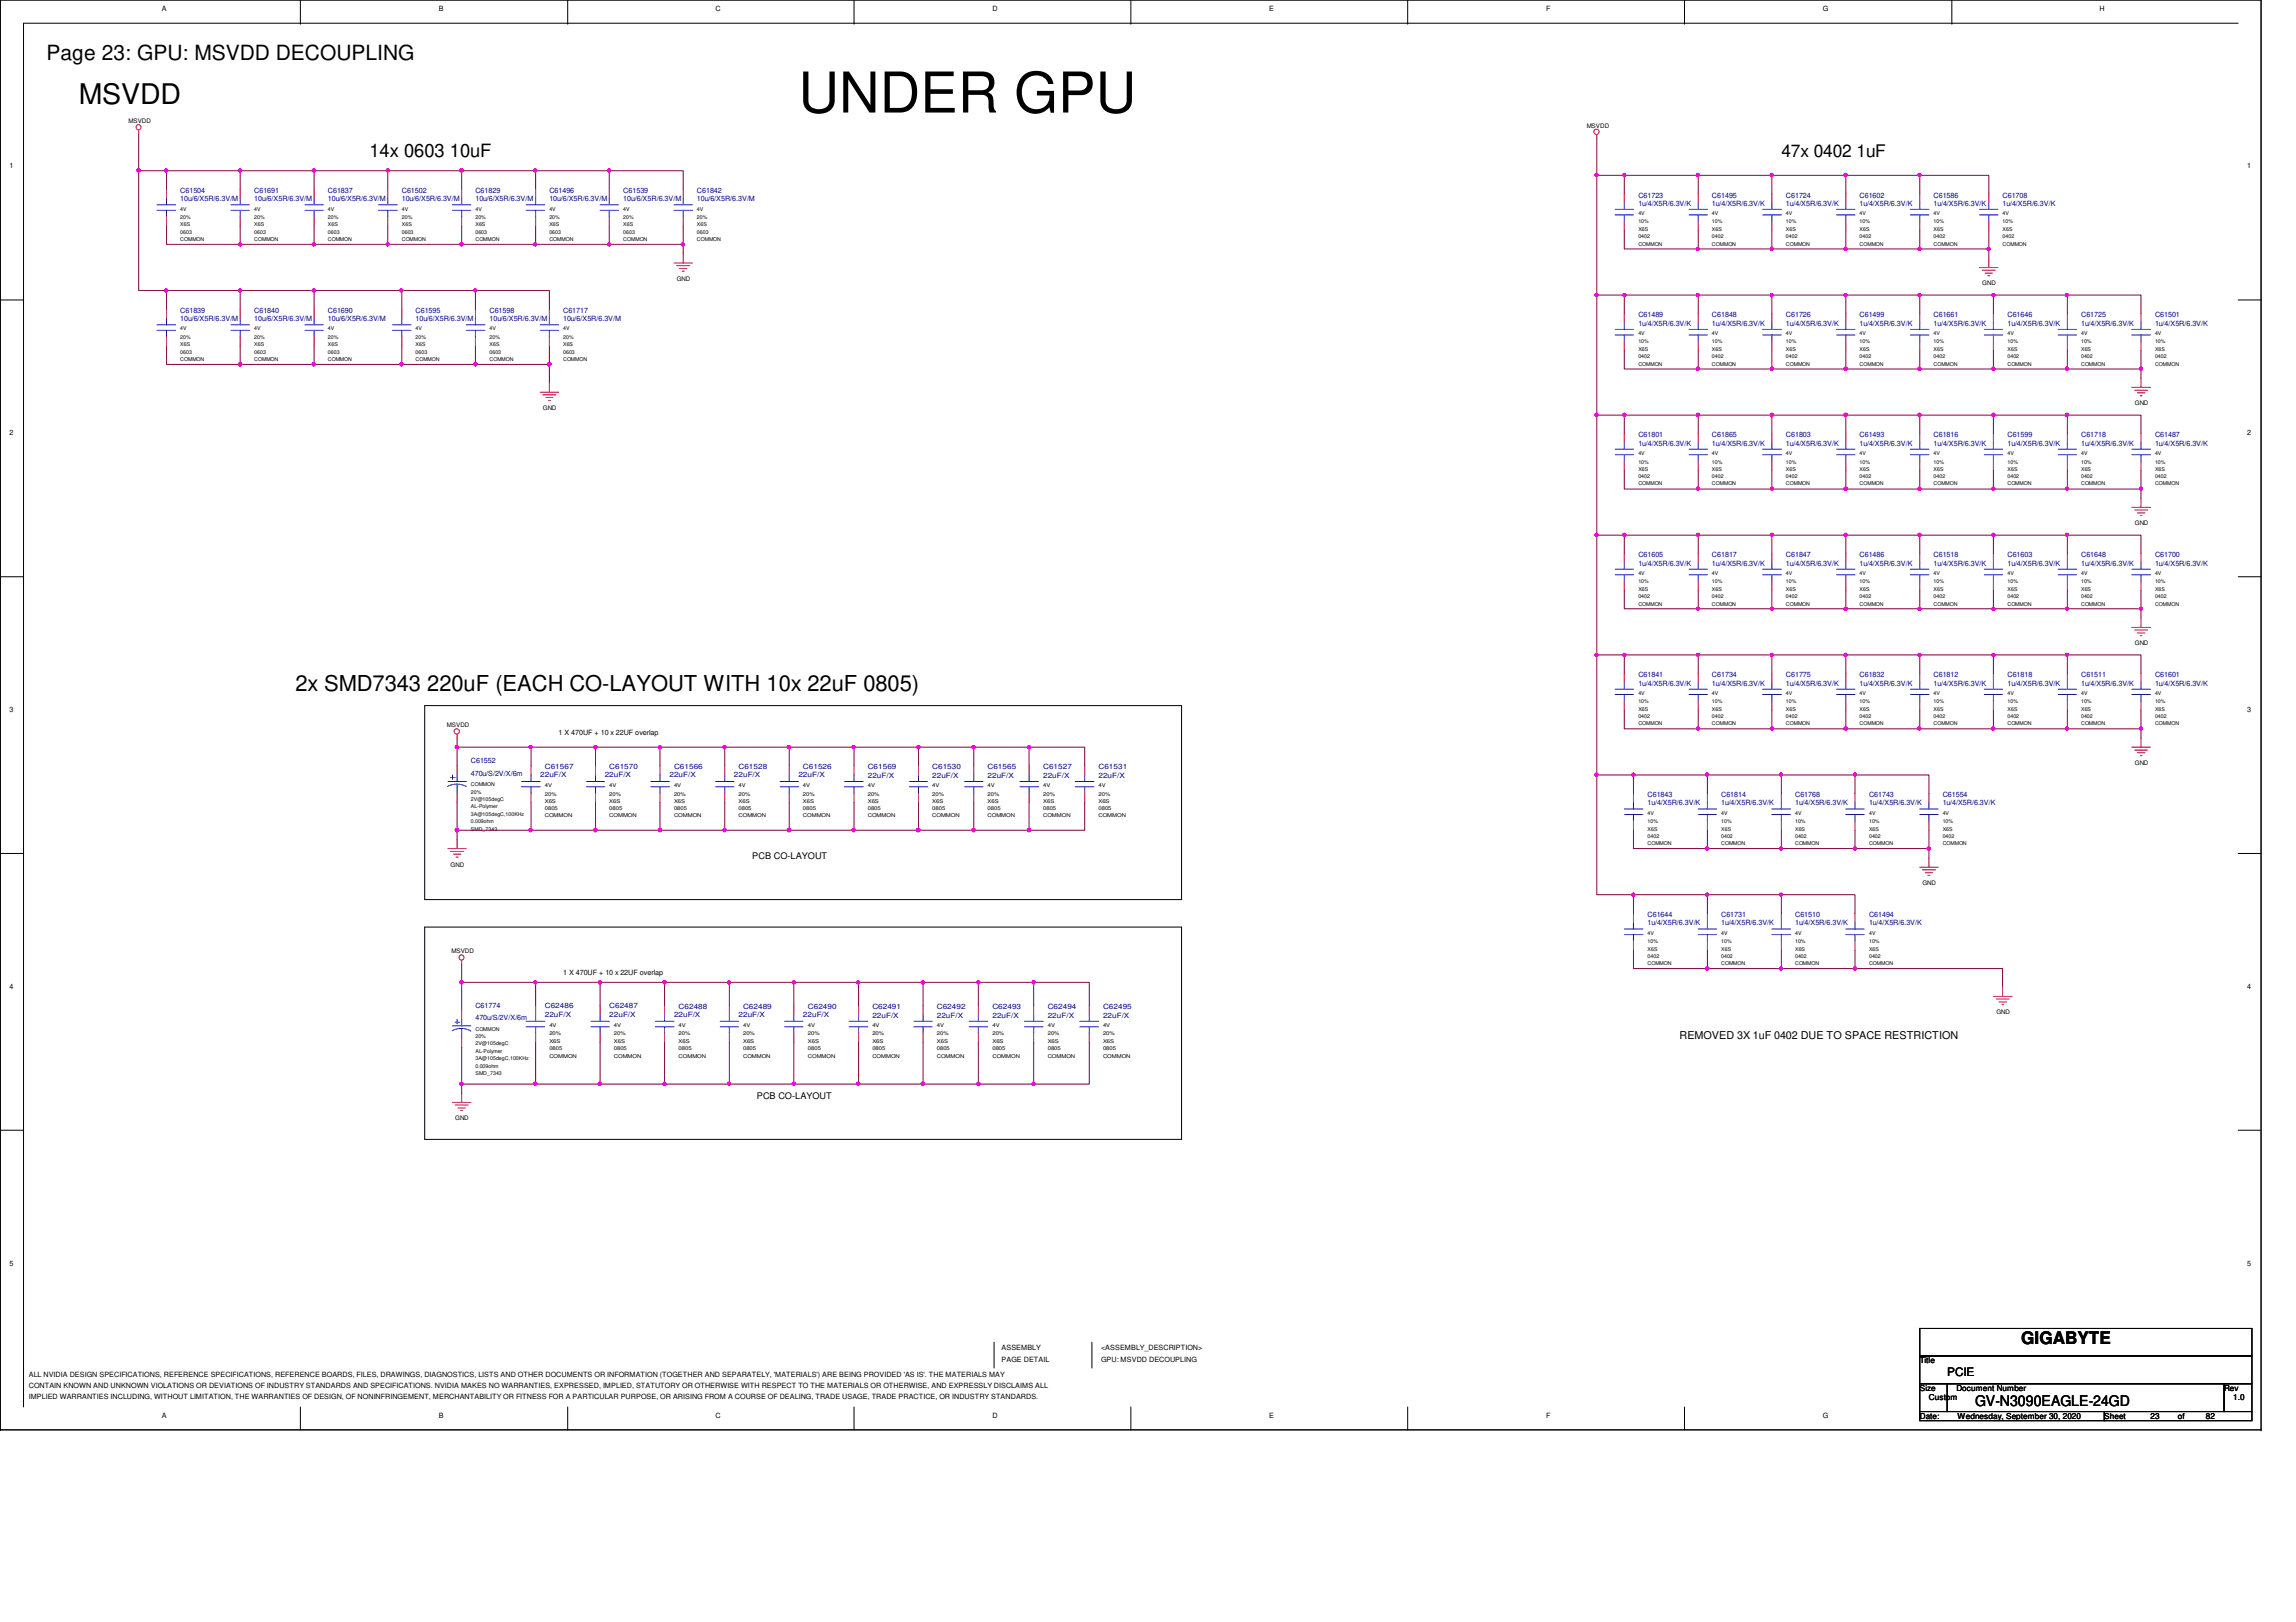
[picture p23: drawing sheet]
<svg xmlns="http://www.w3.org/2000/svg" width="297mm" height="210mm" viewBox="0 0 297 210" stroke-linecap="round" stroke-linejoin="round" font-family="sans-serif">
<defs><g id="words">
<text font-size="7.3" x="103.3" y="14.6">UNDER GPU</text>
<text font-size="3.7" x="10.2" y="13.5">MSVDD</text>
<text font-size="2.8" x="38.2" y="89.5">2x SMD7343 220uF (EACH CO-LAYOUT WITH 10x 22uF 0805)</text>
<text font-size="2.7" x="6" y="7.7">Page 23: GPU: MSVDD DECOUPLING</text>
<text font-size="2.4" x="47.8" y="20.4">14x 0603 10uF</text>
<g font-size="2.2">
<text x="230.5" y="20.3">47x 0402 1uF</text>
<text x="261.5" y="174">GIGABYTE</text>
</g>
<text font-size="1.9" x="255.5" y="181.9">GV-N3090EAGLE-24GD</text>
<text font-size="1.5" x="251.9" y="178.1">PCIE</text>
<text font-size="1.4" x="217.3" y="134.4">REMOVED 3X 1uF 0402 DUE TO SPACE RESTRICTION</text>
<g font-size="1.2">
<text x="97.3" y="111.2">PCB CO-LAYOUT</text>
<text x="97.9" y="142.2">PCB CO-LAYOUT</text>
</g>
<g font-size="1.1">
<text x="248.4" y="176.4">Title</text>
<text x="248.4" y="180">Size</text>
<text x="248.4" y="183.6">Date:</text>
<text x="249.6" y="181.2">Custom</text>
<text x="253.1" y="180">Document Number</text>
<text x="253.2" y="183.6">Wednesday, September 30, 2020</text>
<text x="272.2" y="183.6">Sheet</text>
<text x="278.2" y="183.6">23</text>
<text x="281.8" y="183.6">of</text>
<text x="285.4" y="183.6">82</text>
<text x="287.7" y="180">Rev</text>
<text x="288.9" y="181.2">1.0</text>
</g>
<g font-size=".9">
<text x="21" y="1.4">A</text>
<text x="56.8" y="1.4">B</text>
<text x="92.6" y="1.4">C</text>
<text x="128.4" y="1.4">D</text>
<text x="164.2" y="1.4">E</text>
<text x="200" y="1.4">F</text>
<text x="235.8" y="1.4">G</text>
<text x="271.6" y="1.4">H</text>
<text x="1.2" y="21.8">1</text>
<text x="290.7" y="21.8">1</text>
<text x="1.2" y="56.3">2</text>
<text x="290.7" y="56.3">2</text>
<text x="1.2" y="92.2">3</text>
<text x="72.3" y="95.2">1 X 470UF + 10 x 22UF overlap</text>
<text x="290.7" y="92.2">3</text>
<text x="1.2" y="128">4</text>
<text x="72.9" y="126.2">1 X 470UF + 10 x 22UF overlap</text>
<text x="290.7" y="128">4</text>
<text x="1.2" y="163.8">5</text>
<text x="290.7" y="163.8">5</text>
<text x="3.7" y="179.6">CONTAIN KNOWN AND UNKNOWN VIOLATIONS OR DEVIATIONS OF INDUSTRY STANDARDS AND SPECIFICATIONS. NVIDIA MAKES NO WARRANTIES, EXPRESSED, IMPLIED, STATUTORY OR OTHERWISE WITH RESPECT TO THE MATERIALS OR OTHERWISE, AND EXPRESSLY DISCLAIMS ALL</text>
<text x="3.7" y="178.1">ALL NVIDIA DESIGN SPECIFICATIONS, REFERENCE SPECIFICATIONS, REFERENCE BOARDS, FILES, DRAWINGS, DIAGNOSTICS, LISTS AND OTHER DOCUMENTS OR INFORMATION (TOGETHER AND SEPARATELY, 'MATERIALS') ARE BEING PROVIDED 'AS IS'. THE MATERIALS MAY</text>
<text x="129.6" y="176.3">PAGE DETAIL</text>
<text x="129.6" y="174.7">ASSEMBLY</text>
<text x="142.4" y="174.7">&lt;ASSEMBLY_DESCRIPTION&gt;</text>
<text x="142.4" y="176.3">GPU: MSVDD DECOUPLING</text>
<text x="3.7" y="181.1">IMPLIED WARRANTIES INCLUDING, WITHOUT LIMITATION, THE WARRANTIES OF DESIGN, OF NONINFRINGEMENT, MERCHANTABILITY OR FITNESS FOR A PARTICULAR PURPOSE, OR ARISING FROM A COURSE OF DEALING, TRADE USAGE, TRADE PRACTICE, OR INDUSTRY STANDARDS.</text>
<text x="21" y="183.5">A</text>
<text x="56.8" y="183.5">B</text>
<text x="92.6" y="183.5">C</text>
<text x="128.4" y="183.5">D</text>
<text x="164.2" y="183.5">E</text>
<text x="200" y="183.5">F</text>
<text x="235.8" y="183.5">G</text>
</g>
<g font-size=".9" fill="#00007f">
<text x="23.3" y="25">C61504</text>
<text x="23.3" y="26">10u/6/X5R/6.3V/M</text>
<text x="32.9" y="25">C61691</text>
<text x="32.9" y="26">10u/6/X5R/6.3V/M</text>
<text x="42.4" y="25">C61837</text>
<text x="42.4" y="26">10u/6/X5R/6.3V/M</text>
<text x="52" y="25">C61502</text>
<text x="52" y="26">10u/6/X5R/6.3V/M</text>
<text x="61.5" y="25">C61829</text>
<text x="61.5" y="26">10u/6/X5R/6.3V/M</text>
<text x="71.1" y="25">C61496</text>
<text x="71.1" y="26">10u/6/X5R/6.3V/M</text>
<text x="80.6" y="25">C61539</text>
<text x="80.6" y="26">10u/6/X5R/6.3V/M</text>
<text x="90.2" y="25">C61842</text>
<text x="90.2" y="26">10u/6/X5R/6.3V/M</text>
<text x="212" y="25.6">C61723</text>
<text x="212" y="26.6">1u/4/X5R/6.3V/K</text>
<text x="221.5" y="25.6">C61495</text>
<text x="221.5" y="26.6">1u/4/X5R/6.3V/K</text>
<text x="231.1" y="25.6">C61724</text>
<text x="231.1" y="26.6">1u/4/X5R/6.3V/K</text>
<text x="240.6" y="25.6">C61602</text>
<text x="240.6" y="26.6">1u/4/X5R/6.3V/K</text>
<text x="250.1" y="25.6">C61586</text>
<text x="250.1" y="26.6">1u/4/X5R/6.3V/K</text>
<text x="259.1" y="25.6">C61708</text>
<text x="259.1" y="26.6">1u/4/X5R/6.3V/K</text>
<text x="23.3" y="40.5">C61839</text>
<text x="23.3" y="41.6">10u/6/X5R/6.3V/M</text>
<text x="32.9" y="40.5">C61840</text>
<text x="32.9" y="41.6">10u/6/X5R/6.3V/M</text>
<text x="42.4" y="40.5">C61690</text>
<text x="42.4" y="41.6">10u/6/X5R/6.3V/M</text>
<text x="53.8" y="40.5">C61595</text>
<text x="53.8" y="41.6">10u/6/X5R/6.3V/M</text>
<text x="63.3" y="40.5">C61598</text>
<text x="63.3" y="41.6">10u/6/X5R/6.3V/M</text>
<text x="72.9" y="40.5">C61717</text>
<text x="72.9" y="41.6">10u/6/X5R/6.3V/M</text>
<text x="212" y="41.1">C61489</text>
<text x="221.5" y="41.1">C61848</text>
<text x="231.1" y="41.1">C61726</text>
<text x="240.6" y="41.1">C61499</text>
<text x="250.1" y="41.1">C61661</text>
<text x="259.7" y="41.1">C61646</text>
<text x="269.2" y="41.1">C61725</text>
<text x="278.8" y="41.1">C61501</text>
<text x="212" y="42.2">1u/4/X5R/6.3V/K</text>
<text x="221.5" y="42.2">1u/4/X5R/6.3V/K</text>
<text x="231.1" y="42.2">1u/4/X5R/6.3V/K</text>
<text x="240.6" y="42.2">1u/4/X5R/6.3V/K</text>
<text x="250.1" y="42.2">1u/4/X5R/6.3V/K</text>
<text x="259.7" y="42.2">1u/4/X5R/6.3V/K</text>
<text x="269.2" y="42.2">1u/4/X5R/6.3V/K</text>
<text x="278.8" y="42.2">1u/4/X5R/6.3V/K</text>
<text x="212" y="56.6">C61801</text>
<text x="212" y="57.7">1u/4/X5R/6.3V/K</text>
<text x="221.5" y="56.6">C61865</text>
<text x="221.5" y="57.7">1u/4/X5R/6.3V/K</text>
<text x="231.1" y="56.6">C61803</text>
<text x="231.1" y="57.7">1u/4/X5R/6.3V/K</text>
<text x="240.6" y="56.6">C61493</text>
<text x="240.6" y="57.7">1u/4/X5R/6.3V/K</text>
<text x="250.1" y="56.6">C61816</text>
<text x="250.1" y="57.7">1u/4/X5R/6.3V/K</text>
<text x="259.7" y="56.6">C61599</text>
<text x="259.7" y="57.7">1u/4/X5R/6.3V/K</text>
<text x="269.2" y="56.6">C61718</text>
<text x="269.2" y="57.7">1u/4/X5R/6.3V/K</text>
<text x="278.8" y="56.6">C61487</text>
<text x="278.8" y="57.7">1u/4/X5R/6.3V/K</text>
<text x="212" y="72.1">C61605</text>
<text x="212" y="73.2">1u/4/X5R/6.3V/K</text>
<text x="221.5" y="72.1">C61817</text>
<text x="221.5" y="73.2">1u/4/X5R/6.3V/K</text>
<text x="231.1" y="72.1">C61847</text>
<text x="231.1" y="73.2">1u/4/X5R/6.3V/K</text>
<text x="240.6" y="72.1">C61486</text>
<text x="240.6" y="73.2">1u/4/X5R/6.3V/K</text>
<text x="250.1" y="72.1">C61518</text>
<text x="250.1" y="73.2">1u/4/X5R/6.3V/K</text>
<text x="259.7" y="72.1">C61603</text>
<text x="259.7" y="73.2">1u/4/X5R/6.3V/K</text>
<text x="269.2" y="72.1">C61648</text>
<text x="269.2" y="73.2">1u/4/X5R/6.3V/K</text>
<text x="278.8" y="72.1">C61700</text>
<text x="278.8" y="73.2">1u/4/X5R/6.3V/K</text>
<text x="212" y="87.6">C61841</text>
<text x="212" y="88.7">1u/4/X5R/6.3V/K</text>
<text x="221.5" y="87.6">C61734</text>
<text x="221.5" y="88.7">1u/4/X5R/6.3V/K</text>
<text x="231.1" y="87.6">C61775</text>
<text x="231.1" y="88.7">1u/4/X5R/6.3V/K</text>
<text x="240.6" y="87.6">C61832</text>
<text x="240.6" y="88.7">1u/4/X5R/6.3V/K</text>
<text x="250.1" y="87.6">C61812</text>
<text x="250.1" y="88.7">1u/4/X5R/6.3V/K</text>
<text x="259.7" y="87.6">C61818</text>
<text x="259.7" y="88.7">1u/4/X5R/6.3V/K</text>
<text x="269.2" y="87.6">C61511</text>
<text x="269.2" y="88.7">1u/4/X5R/6.3V/K</text>
<text x="278.8" y="87.6">C61601</text>
<text x="278.8" y="88.7">1u/4/X5R/6.3V/K</text>
<text x="60.9" y="98.7">C61552</text>
<text x="60.9" y="100.4">470u/S/2V/X/6m</text>
<text x="69.9" y="100.5">22uF/X</text>
<text x="70.5" y="99.6">C61567</text>
<text x="78.2" y="100.5">22uF/X</text>
<text x="78.8" y="99.6">C61570</text>
<text x="86.6" y="100.5">22uF/X</text>
<text x="87.2" y="99.6">C61566</text>
<text x="95" y="100.5">22uF/X</text>
<text x="95.5" y="99.6">C61528</text>
<text x="103.3" y="100.5">22uF/X</text>
<text x="103.9" y="99.6">C61526</text>
<text x="112.3" y="99.6">C61569</text>
<text x="112.3" y="100.7">22uF/X</text>
<text x="120.6" y="99.6">C61530</text>
<text x="120.6" y="100.7">22uF/X</text>
<text x="127.8" y="99.6">C61565</text>
<text x="127.8" y="100.7">22uF/X</text>
<text x="135" y="99.6">C61527</text>
<text x="135" y="100.7">22uF/X</text>
<text x="142.1" y="99.6">C61531</text>
<text x="142.1" y="100.7">22uF/X</text>
<text x="213.1" y="103.2">C61843</text>
<text x="213.1" y="104.2">1u/4/X5R/6.3V/K</text>
<text x="222.7" y="103.2">C61814</text>
<text x="222.7" y="104.2">1u/4/X5R/6.3V/K</text>
<text x="232.2" y="103.2">C61768</text>
<text x="232.2" y="104.2">1u/4/X5R/6.3V/K</text>
<text x="241.8" y="103.2">C61743</text>
<text x="241.8" y="104.2">1u/4/X5R/6.3V/K</text>
<text x="251.3" y="103.2">C61554</text>
<text x="251.3" y="104.2">1u/4/X5R/6.3V/K</text>
<text x="213.1" y="118.7">C61644</text>
<text x="213.1" y="119.8">1u/4/X5R/6.3V/K</text>
<text x="222.7" y="118.7">C61731</text>
<text x="222.7" y="119.8">1u/4/X5R/6.3V/K</text>
<text x="232.2" y="118.7">C61510</text>
<text x="232.2" y="119.8">1u/4/X5R/6.3V/K</text>
<text x="241.8" y="118.7">C61494</text>
<text x="241.8" y="119.8">1u/4/X5R/6.3V/K</text>
<text x="61.5" y="130.4">C61774</text>
<text x="70.5" y="130.4">C62486</text>
<text x="70.5" y="131.6">22uF/X</text>
<text x="78.8" y="130.4">C62487</text>
<text x="78.8" y="131.6">22uF/X</text>
<text x="87.2" y="131.6">22uF/X</text>
<text x="87.8" y="130.6">C62488</text>
<text x="95.5" y="131.6">22uF/X</text>
<text x="96.1" y="130.6">C62489</text>
<text x="103.9" y="131.6">22uF/X</text>
<text x="104.5" y="130.6">C62490</text>
<text x="112.9" y="130.6">C62491</text>
<text x="112.9" y="131.7">22uF/X</text>
<text x="121.2" y="130.6">C62492</text>
<text x="121.2" y="131.7">22uF/X</text>
<text x="128.4" y="130.6">C62493</text>
<text x="128.4" y="131.7">22uF/X</text>
<text x="135.5" y="130.6">C62494</text>
<text x="135.5" y="131.7">22uF/X</text>
<text x="142.7" y="130.6">C62495</text>
<text x="142.7" y="131.7">22uF/X</text>
<text x="61.5" y="132">470u/S/2V/X/6m</text>
</g>
<g font-size=".8">
<text x="16.6" y="15.9">MSVDD</text>
<text x="205.3" y="16.5">MSVDD</text>
<text x="87.5" y="36.3">GND</text>
<text x="256.5" y="36.9">GND</text>
<text x="70.2" y="53">GND</text>
<text x="276.2" y="52.5">GND</text>
<text x="276.2" y="68">GND</text>
<text x="276.2" y="83.5">GND</text>
<text x="57.8" y="94.1">MSVDD</text>
<text x="276.2" y="99">GND</text>
<text x="58.3" y="112.1">GND</text>
<text x="248.7" y="114.5">GND</text>
<text x="58.4" y="123.4">MSVDD</text>
<text x="258.3" y="131.2">GND</text>
<text x="58.9" y="145">GND</text>
</g>
<g font-size=".7">
<text x="23.3" y="28.3">20%</text>
<text x="23.3" y="29.3">X6S</text>
<text x="23.3" y="27.3">4V</text>
<text x="32.9" y="27.3">4V</text>
<text x="32.9" y="29.3">X6S</text>
<text x="32.9" y="28.3">20%</text>
<text x="42.4" y="28.3">20%</text>
<text x="42.4" y="29.3">X6S</text>
<text x="42.4" y="27.3">4V</text>
<text x="52" y="29.3">X6S</text>
<text x="52" y="27.3">4V</text>
<text x="52" y="28.3">20%</text>
<text x="61.5" y="28.3">20%</text>
<text x="61.5" y="29.3">X6S</text>
<text x="61.5" y="27.3">4V</text>
<text x="71.1" y="27.3">4V</text>
<text x="71.1" y="29.3">X6S</text>
<text x="71.1" y="28.3">20%</text>
<text x="80.6" y="28.3">20%</text>
<text x="80.6" y="29.3">X6S</text>
<text x="80.6" y="27.3">4V</text>
<text x="90.2" y="27.3">4V</text>
<text x="90.2" y="29.3">X6S</text>
<text x="90.2" y="28.3">20%</text>
<text x="212" y="28.9">10%</text>
<text x="212" y="27.9">4V</text>
<text x="212" y="29.9">X6S</text>
<text x="221.5" y="28.9">10%</text>
<text x="221.5" y="27.9">4V</text>
<text x="221.5" y="29.9">X6S</text>
<text x="231.1" y="27.9">4V</text>
<text x="231.1" y="29.9">X6S</text>
<text x="231.1" y="28.9">10%</text>
<text x="240.6" y="27.9">4V</text>
<text x="240.6" y="28.9">10%</text>
<text x="240.6" y="29.9">X6S</text>
<text x="250.1" y="28.9">10%</text>
<text x="250.1" y="27.9">4V</text>
<text x="250.1" y="29.9">X6S</text>
<text x="259.1" y="29.9">X6S</text>
<text x="259.1" y="28.9">10%</text>
<text x="259.1" y="27.9">4V</text>
<text x="23.3" y="31.2">COMMON</text>
<text x="23.3" y="30.2">0603</text>
<text x="32.9" y="31.2">COMMON</text>
<text x="32.9" y="30.2">0603</text>
<text x="42.4" y="30.2">0603</text>
<text x="42.4" y="31.2">COMMON</text>
<text x="52" y="31.2">COMMON</text>
<text x="52" y="30.2">0603</text>
<text x="61.5" y="31.2">COMMON</text>
<text x="61.5" y="30.2">0603</text>
<text x="71.1" y="31.2">COMMON</text>
<text x="71.1" y="30.2">0603</text>
<text x="80.6" y="31.2">COMMON</text>
<text x="80.6" y="30.2">0603</text>
<text x="90.2" y="30.2">0603</text>
<text x="90.2" y="31.2">COMMON</text>
<text x="212" y="30.8">0402</text>
<text x="212" y="31.8">COMMON</text>
<text x="221.5" y="31.8">COMMON</text>
<text x="221.5" y="30.8">0402</text>
<text x="231.1" y="31.8">COMMON</text>
<text x="231.1" y="30.8">0402</text>
<text x="240.6" y="30.8">0402</text>
<text x="240.6" y="31.8">COMMON</text>
<text x="250.1" y="31.8">COMMON</text>
<text x="250.1" y="30.8">0402</text>
<text x="259.1" y="31.8">COMMON</text>
<text x="259.1" y="30.8">0402</text>
<text x="23.3" y="42.8">4V</text>
<text x="23.3" y="44.8">X6S</text>
<text x="23.3" y="45.8">0603</text>
<text x="23.3" y="46.7">COMMON</text>
<text x="23.3" y="43.9">20%</text>
<text x="32.9" y="43.9">20%</text>
<text x="32.9" y="45.8">0603</text>
<text x="32.9" y="46.7">COMMON</text>
<text x="32.9" y="44.8">X6S</text>
<text x="32.9" y="42.8">4V</text>
<text x="42.4" y="42.8">4V</text>
<text x="42.4" y="46.7">COMMON</text>
<text x="42.4" y="45.8">0603</text>
<text x="42.4" y="44.8">X6S</text>
<text x="42.4" y="43.9">20%</text>
<text x="53.8" y="46.7">COMMON</text>
<text x="53.8" y="45.8">0603</text>
<text x="53.8" y="44.8">X6S</text>
<text x="53.8" y="43.9">20%</text>
<text x="53.8" y="42.8">4V</text>
<text x="63.3" y="42.8">4V</text>
<text x="63.3" y="43.9">20%</text>
<text x="63.3" y="44.8">X6S</text>
<text x="63.3" y="45.8">0603</text>
<text x="63.3" y="46.7">COMMON</text>
<text x="72.9" y="46.7">COMMON</text>
<text x="72.9" y="44.8">X6S</text>
<text x="72.9" y="43.9">20%</text>
<text x="72.9" y="42.8">4V</text>
<text x="72.9" y="45.8">0603</text>
<text x="212" y="43.4">4V</text>
<text x="212" y="44.4">10%</text>
<text x="212" y="46.4">0402</text>
<text x="212" y="45.4">X6S</text>
<text x="212" y="47.3">COMMON</text>
<text x="221.5" y="43.4">4V</text>
<text x="221.5" y="44.4">10%</text>
<text x="221.5" y="45.4">X6S</text>
<text x="221.5" y="46.4">0402</text>
<text x="221.5" y="47.3">COMMON</text>
<text x="231.1" y="47.3">COMMON</text>
<text x="231.1" y="43.4">4V</text>
<text x="231.1" y="44.4">10%</text>
<text x="231.1" y="45.4">X6S</text>
<text x="231.1" y="46.4">0402</text>
<text x="240.6" y="43.4">4V</text>
<text x="240.6" y="44.4">10%</text>
<text x="240.6" y="46.4">0402</text>
<text x="240.6" y="45.4">X6S</text>
<text x="240.6" y="47.3">COMMON</text>
<text x="250.1" y="43.4">4V</text>
<text x="250.1" y="44.4">10%</text>
<text x="250.1" y="45.4">X6S</text>
<text x="250.1" y="46.4">0402</text>
<text x="250.1" y="47.3">COMMON</text>
<text x="259.7" y="43.4">4V</text>
<text x="259.7" y="44.4">10%</text>
<text x="259.7" y="46.4">0402</text>
<text x="259.7" y="45.4">X6S</text>
<text x="259.7" y="47.3">COMMON</text>
<text x="269.2" y="43.4">4V</text>
<text x="269.2" y="44.4">10%</text>
<text x="269.2" y="45.4">X6S</text>
<text x="269.2" y="47.3">COMMON</text>
<text x="269.2" y="46.4">0402</text>
<text x="278.8" y="43.4">4V</text>
<text x="278.8" y="44.4">10%</text>
<text x="278.8" y="45.4">X6S</text>
<text x="278.8" y="46.4">0402</text>
<text x="278.8" y="47.3">COMMON</text>
<text x="212" y="58.9">4V</text>
<text x="212" y="60">10%</text>
<text x="221.5" y="58.9">4V</text>
<text x="221.5" y="60">10%</text>
<text x="231.1" y="60">10%</text>
<text x="231.1" y="58.9">4V</text>
<text x="240.6" y="58.9">4V</text>
<text x="240.6" y="60">10%</text>
<text x="250.1" y="58.9">4V</text>
<text x="250.1" y="60">10%</text>
<text x="259.7" y="58.9">4V</text>
<text x="259.7" y="60">10%</text>
<text x="269.2" y="60">10%</text>
<text x="269.2" y="58.9">4V</text>
<text x="278.8" y="58.9">4V</text>
<text x="278.8" y="60">10%</text>
<text x="212" y="60.9">X6S</text>
<text x="212" y="61.9">0402</text>
<text x="212" y="62.8">COMMON</text>
<text x="221.5" y="60.9">X6S</text>
<text x="221.5" y="61.9">0402</text>
<text x="221.5" y="62.8">COMMON</text>
<text x="231.1" y="60.9">X6S</text>
<text x="231.1" y="61.9">0402</text>
<text x="231.1" y="62.8">COMMON</text>
<text x="240.6" y="60.9">X6S</text>
<text x="240.6" y="61.9">0402</text>
<text x="240.6" y="62.8">COMMON</text>
<text x="250.1" y="61.9">0402</text>
<text x="250.1" y="60.9">X6S</text>
<text x="250.1" y="62.8">COMMON</text>
<text x="259.7" y="60.9">X6S</text>
<text x="259.7" y="61.9">0402</text>
<text x="259.7" y="62.8">COMMON</text>
<text x="269.2" y="60.9">X6S</text>
<text x="269.2" y="61.9">0402</text>
<text x="269.2" y="62.8">COMMON</text>
<text x="278.8" y="62.8">COMMON</text>
<text x="278.8" y="60.9">X6S</text>
<text x="278.8" y="61.9">0402</text>
<text x="212" y="74.4">4V</text>
<text x="212" y="75.5">10%</text>
<text x="212" y="76.5">X6S</text>
<text x="212" y="77.4">0402</text>
<text x="221.5" y="74.4">4V</text>
<text x="221.5" y="75.5">10%</text>
<text x="221.5" y="76.5">X6S</text>
<text x="221.5" y="77.4">0402</text>
<text x="231.1" y="74.4">4V</text>
<text x="231.1" y="75.5">10%</text>
<text x="231.1" y="76.5">X6S</text>
<text x="231.1" y="77.4">0402</text>
<text x="240.6" y="74.4">4V</text>
<text x="240.6" y="75.5">10%</text>
<text x="240.6" y="76.5">X6S</text>
<text x="240.6" y="77.4">0402</text>
<text x="250.1" y="74.4">4V</text>
<text x="250.1" y="75.5">10%</text>
<text x="250.1" y="76.5">X6S</text>
<text x="250.1" y="77.4">0402</text>
<text x="259.7" y="74.4">4V</text>
<text x="259.7" y="75.5">10%</text>
<text x="259.7" y="76.5">X6S</text>
<text x="259.7" y="77.4">0402</text>
<text x="269.2" y="74.4">4V</text>
<text x="269.2" y="75.5">10%</text>
<text x="269.2" y="76.5">X6S</text>
<text x="269.2" y="77.4">0402</text>
<text x="278.8" y="74.4">4V</text>
<text x="278.8" y="76.5">X6S</text>
<text x="278.8" y="75.5">10%</text>
<text x="278.8" y="77.4">0402</text>
<text x="212" y="78.4">COMMON</text>
<text x="221.5" y="78.4">COMMON</text>
<text x="231.1" y="78.4">COMMON</text>
<text x="240.6" y="78.4">COMMON</text>
<text x="250.1" y="78.4">COMMON</text>
<text x="259.7" y="78.4">COMMON</text>
<text x="269.2" y="78.4">COMMON</text>
<text x="278.8" y="78.4">COMMON</text>
<text x="212" y="89.9">4V</text>
<text x="221.5" y="89.9">4V</text>
<text x="231.1" y="89.9">4V</text>
<text x="240.6" y="89.9">4V</text>
<text x="250.1" y="89.9">4V</text>
<text x="259.7" y="89.9">4V</text>
<text x="269.2" y="89.9">4V</text>
<text x="278.8" y="89.9">4V</text>
<text x="212" y="93.9">COMMON</text>
<text x="212" y="92.9">0402</text>
<text x="212" y="91.9">X6S</text>
<text x="212" y="91">10%</text>
<text x="221.5" y="93.9">COMMON</text>
<text x="221.5" y="92.9">0402</text>
<text x="221.5" y="91.9">X6S</text>
<text x="221.5" y="91">10%</text>
<text x="231.1" y="91">10%</text>
<text x="231.1" y="91.9">X6S</text>
<text x="231.1" y="92.9">0402</text>
<text x="231.1" y="93.9">COMMON</text>
<text x="240.6" y="93.9">COMMON</text>
<text x="240.6" y="92.9">0402</text>
<text x="240.6" y="91.9">X6S</text>
<text x="240.6" y="91">10%</text>
<text x="250.1" y="93.9">COMMON</text>
<text x="250.1" y="92.9">0402</text>
<text x="250.1" y="91.9">X6S</text>
<text x="250.1" y="91">10%</text>
<text x="259.7" y="93.9">COMMON</text>
<text x="259.7" y="92.9">0402</text>
<text x="259.7" y="91.9">X6S</text>
<text x="259.7" y="91">10%</text>
<text x="269.2" y="91.9">X6S</text>
<text x="269.2" y="93.9">COMMON</text>
<text x="269.2" y="92.9">0402</text>
<text x="269.2" y="91">10%</text>
<text x="278.8" y="92.9">0402</text>
<text x="278.8" y="91.9">X6S</text>
<text x="278.8" y="91">10%</text>
<text x="278.8" y="93.9">COMMON</text>
<text x="60.9" y="101.8">COMMON</text>
<text x="70.5" y="101.9">4V</text>
<text x="78.8" y="101.9">4V</text>
<text x="87.2" y="101.9">4V</text>
<text x="95.5" y="101.9">4V</text>
<text x="103.9" y="101.9">4V</text>
<text x="112.3" y="101.9">4V</text>
<text x="120.6" y="101.9">4V</text>
<text x="127.8" y="101.9">4V</text>
<text x="135" y="101.9">4V</text>
<text x="142.1" y="101.9">4V</text>
<text x="60.9" y="102.7">20%</text>
<text x="60.9" y="106.5">0.009ohm</text>
<text x="60.9" y="107.5">SMD_7343</text>
<text x="60.9" y="104.6">AL-Polymer</text>
<text x="60.9" y="103.7">2V@105degC</text>
<text x="60.9" y="105.6">3A@105degC,100KHz</text>
<text x="70.5" y="104.9">0805</text>
<text x="70.5" y="105.8">COMMON</text>
<text x="70.5" y="103">20%</text>
<text x="70.5" y="103.9">X6S</text>
<text x="78.8" y="103">20%</text>
<text x="78.8" y="103.9">X6S</text>
<text x="78.8" y="104.9">0805</text>
<text x="78.8" y="105.8">COMMON</text>
<text x="87.2" y="104.9">0805</text>
<text x="87.2" y="103.9">X6S</text>
<text x="87.2" y="103">20%</text>
<text x="87.2" y="105.8">COMMON</text>
<text x="95.5" y="105.8">COMMON</text>
<text x="95.5" y="103">20%</text>
<text x="95.5" y="104.9">0805</text>
<text x="95.5" y="103.9">X6S</text>
<text x="103.9" y="105.8">COMMON</text>
<text x="103.9" y="103">20%</text>
<text x="103.9" y="103.9">X6S</text>
<text x="103.9" y="104.9">0805</text>
<text x="112.3" y="105.8">COMMON</text>
<text x="112.3" y="104.9">0805</text>
<text x="112.3" y="103.9">X6S</text>
<text x="112.3" y="103">20%</text>
<text x="120.6" y="104.9">0805</text>
<text x="120.6" y="103.9">X6S</text>
<text x="120.6" y="105.8">COMMON</text>
<text x="120.6" y="103">20%</text>
<text x="127.8" y="105.8">COMMON</text>
<text x="127.8" y="104.9">0805</text>
<text x="127.8" y="103.9">X6S</text>
<text x="127.8" y="103">20%</text>
<text x="135" y="103.9">X6S</text>
<text x="135" y="103">20%</text>
<text x="135" y="105.8">COMMON</text>
<text x="135" y="104.9">0805</text>
<text x="142.1" y="103.9">X6S</text>
<text x="142.1" y="103">20%</text>
<text x="142.1" y="104.9">0805</text>
<text x="142.1" y="105.8">COMMON</text>
<text x="213.1" y="105.5">4V</text>
<text x="213.1" y="106.5">10%</text>
<text x="213.1" y="107.5">X6S</text>
<text x="222.7" y="107.5">X6S</text>
<text x="222.7" y="105.5">4V</text>
<text x="222.7" y="106.5">10%</text>
<text x="232.2" y="106.5">10%</text>
<text x="232.2" y="107.5">X6S</text>
<text x="232.2" y="105.5">4V</text>
<text x="241.8" y="107.5">X6S</text>
<text x="241.8" y="105.5">4V</text>
<text x="241.8" y="106.5">10%</text>
<text x="251.3" y="106.5">10%</text>
<text x="251.3" y="105.5">4V</text>
<text x="251.3" y="107.5">X6S</text>
<text x="213.1" y="108.4">0402</text>
<text x="213.1" y="109.4">COMMON</text>
<text x="222.7" y="109.4">COMMON</text>
<text x="222.7" y="108.4">0402</text>
<text x="232.2" y="109.4">COMMON</text>
<text x="232.2" y="108.4">0402</text>
<text x="241.8" y="109.4">COMMON</text>
<text x="241.8" y="108.4">0402</text>
<text x="251.3" y="108.4">0402</text>
<text x="251.3" y="109.4">COMMON</text>
<text x="213.1" y="124.9">COMMON</text>
<text x="213.1" y="124">0402</text>
<text x="213.1" y="123">X6S</text>
<text x="213.1" y="121">4V</text>
<text x="213.1" y="122">10%</text>
<text x="222.7" y="124.9">COMMON</text>
<text x="222.7" y="124">0402</text>
<text x="222.7" y="123">X6S</text>
<text x="222.7" y="121">4V</text>
<text x="222.7" y="122">10%</text>
<text x="232.2" y="121">4V</text>
<text x="232.2" y="122">10%</text>
<text x="232.2" y="123">X6S</text>
<text x="232.2" y="124">0402</text>
<text x="232.2" y="124.9">COMMON</text>
<text x="241.8" y="122">10%</text>
<text x="241.8" y="121">4V</text>
<text x="241.8" y="124.9">COMMON</text>
<text x="241.8" y="124">0402</text>
<text x="241.8" y="123">X6S</text>
<text x="61.5" y="133.4">COMMON</text>
<text x="61.5" y="135.3">2V@105degC</text>
<text x="61.5" y="134.3">20%</text>
<text x="61.5" y="136.3">AL-Polymer</text>
<text x="61.5" y="137.2">3A@105degC,100KHz</text>
<text x="71.1" y="135.9">0805</text>
<text x="71.1" y="135">X6S</text>
<text x="71.1" y="134">20%</text>
<text x="71.1" y="132.9">4V</text>
<text x="71.1" y="136.9">COMMON</text>
<text x="79.4" y="135">X6S</text>
<text x="79.4" y="132.9">4V</text>
<text x="79.4" y="135.9">0805</text>
<text x="79.4" y="134">20%</text>
<text x="79.4" y="136.9">COMMON</text>
<text x="87.8" y="135.9">0805</text>
<text x="87.8" y="136.9">COMMON</text>
<text x="87.8" y="135">X6S</text>
<text x="87.8" y="134">20%</text>
<text x="87.8" y="132.9">4V</text>
<text x="96.1" y="136.9">COMMON</text>
<text x="96.1" y="132.9">4V</text>
<text x="96.1" y="135">X6S</text>
<text x="96.1" y="135.9">0805</text>
<text x="96.1" y="134">20%</text>
<text x="104.5" y="136.9">COMMON</text>
<text x="104.5" y="135.9">0805</text>
<text x="104.5" y="132.9">4V</text>
<text x="104.5" y="135">X6S</text>
<text x="104.5" y="134">20%</text>
<text x="112.9" y="136.9">COMMON</text>
<text x="112.9" y="134">20%</text>
<text x="112.9" y="135">X6S</text>
<text x="112.9" y="132.9">4V</text>
<text x="112.9" y="135.9">0805</text>
<text x="121.2" y="134">20%</text>
<text x="121.2" y="136.9">COMMON</text>
<text x="121.2" y="132.9">4V</text>
<text x="121.2" y="135">X6S</text>
<text x="121.2" y="135.9">0805</text>
<text x="128.4" y="132.9">4V</text>
<text x="128.4" y="134">20%</text>
<text x="128.4" y="135">X6S</text>
<text x="128.4" y="135.9">0805</text>
<text x="128.4" y="136.9">COMMON</text>
<text x="135.5" y="136.9">COMMON</text>
<text x="135.5" y="135.9">0805</text>
<text x="135.5" y="134">20%</text>
<text x="135.5" y="132.9">4V</text>
<text x="135.5" y="135">X6S</text>
<text x="142.7" y="135.9">0805</text>
<text x="142.7" y="136.9">COMMON</text>
<text x="142.7" y="134">20%</text>
<text x="142.7" y="135">X6S</text>
<text x="142.7" y="132.9">4V</text>
<text x="61.5" y="139.1">SMD_7343</text>
<text x="61.5" y="138.2">0.009ohm</text>
</g>
</g></defs>
<g fill="none" stroke="#000" stroke-width=".13">
<path d="M0 0v185M0 0h292.5v185M0 0h.1M38.9 0v3M38.9 3h.1M73.4 3h.1M73.4 0v3M110.5 0v3M110.5 3h.1M146.3 3h.1M146.3 0v3M182.1 3h.1"/>
<path d="M182.1 0v3M217.9 3h.1M217.9 0v3M252.5 0v3M252.5 3h.1M289.6 3h-286.6v179.1M0 38.8h3M3 38.8h.1M289.6 38.8h2.9M0 74.6h3M3 74.6h.1M289.6 74.6h2.9"/>
<path d="M54.9 91.3h98v25.1h-98zM0 110.4h3M3 110.4h.1M54.9 120h98v27.4h-98zM289.6 110.4h2.9M0 146.3h3M3 146.3h.1M289.6 146.3h2.9M128.6 173.7v3.3M141.3 173.7v3.3M248.4 171.9h42.9v3.6h-42.9zM248.4 175.5h42.9v3.6h-42.9z"/>
<path d="M248.4 179.1h3.5v3.6h-3.5zM251.9 179.1h35.8v3.6h-35.8zM287.7 179.1h3.6v3.6h-3.6zM0 185h292.5M0 185h.1M38.9 182.1v2.9M73.4 182.1v2.9M110.5 182.1v2.9M146.3 182.1v2.9M182.1 182.1v2.9M217.9 182.1v2.9M248.4 182.7h23.8v1.2h-23.8z"/>
<path d="M272.2 182.7h19.1v1.2h-19.1zM292.5 185h.1"/>
</g>
<g fill="none" stroke="#f00" stroke-width=".13">
<path d="M17.9 16.8v.5M206.6 17.4v.5M21.5 24.5v1.2M21.5 28.1v1.2M31.1 24.5v1.2M31.1 28.1v1.2M40.6 24.5v1.2M40.6 28.1v1.2M50.2 24.5v1.2M50.2 28.1v1.2M59.7 24.5v1.2M59.7 28.1v1.2"/>
<path d="M69.3 24.5v1.2M69.3 28.1v1.2M78.8 24.5v1.2M78.8 28.1v1.2M87.2 34h2.4M87.5 34.4h1.7M87.9 34.8h1M88.3 35.1h.2M88.4 32.9v1.1M88.4 24.5v1.2M88.4 28.1v1.2M210.1 25.1v1.1"/>
<path d="M210.1 28.7v1.1M219.7 25.1v1.1M219.7 28.7v1.1M229.2 25.1v1.1M229.2 28.7v1.1M238.8 25.1v1.1M238.8 28.7v1.1M248.4 25.1v1.1M248.4 28.7v1.1M256.1 34.6h2.4M256.5 35h1.6M256.8 35.3h1"/>
<path d="M257.2 35.7h.2M257.3 33.4v1.2M257.3 25.1v1.1M257.3 28.7v1.1M21.5 40v1.2M21.5 43.6v1.2M31.1 40v1.2M31.1 43.6v1.2M40.6 40v1.2M40.6 43.6v1.2M52 40v1.2M52 43.6v1.2"/>
<path d="M61.5 40v1.2M61.5 43.6v1.2M69.9 50.8h2.4M70.2 51.1h1.7M70.6 51.4h.9M70.9 51.8h.3M71.1 49.5v1.3M71.1 40v1.2M71.1 43.6v1.2M210.1 56.1v1.2M210.1 59.7v1.2M210.1 40.6v1.2"/>
<path d="M210.1 44.2v1.2M219.7 56.1v1.2M219.7 59.7v1.2M219.7 40.6v1.2M219.7 44.2v1.2M229.2 56.1v1.2M229.2 59.7v1.2M229.2 40.6v1.2M229.2 44.2v1.2M238.8 56.1v1.2M238.8 59.7v1.2M238.8 40.6v1.2"/>
<path d="M238.8 44.2v1.2M248.4 56.1v1.2M248.4 59.7v1.2M248.4 40.6v1.2M248.4 44.2v1.2M257.9 56.1v1.2M257.9 59.7v1.2M257.9 40.6v1.2M257.9 44.2v1.2M267.5 56.1v1.2M267.5 59.7v1.2M267.5 40.6v1.2"/>
<path d="M267.5 44.2v1.2M275.8 50.1h2.4M276.2 50.5h1.6M276.5 50.8h1M276.9 51.2h.2M277 48.9v1.2M277 56.1v1.2M277 59.7v1.2M277 40.6v1.2M277 44.2v1.2M210.1 71.6v1.2M210.1 75.2v1.2"/>
<path d="M219.7 71.6v1.2M219.7 75.2v1.2M229.2 71.6v1.2M229.2 75.2v1.2M238.8 71.6v1.2M238.8 75.2v1.2M248.4 71.6v1.2M248.4 75.2v1.2M257.9 71.6v1.2M257.9 75.2v1.2M267.5 71.6v1.2M267.5 75.2v1.2"/>
<path d="M275.8 65.7h2.4M276.2 66h1.6M276.5 66.4h1M276.9 66.7h.2M277 80v1.2M277 64.5v1.2M277 71.6v1.2M277 75.2v1.2M59.1 95v.5M59.1 99.1v1.2M68.7 99.1v1.2M77 99.1v1.2"/>
<path d="M85.4 99.1v1.2M93.8 99.1v1.2M102.1 99.1v1.2M110.5 99.1v1.2M118.8 99.1v1.2M126 99.1v1.2M133.1 99.1v1.2M140.3 99.1v1.2M210.1 87.2v1.1M210.1 90.7v1.2M219.7 87.2v1.1M219.7 90.7v1.2"/>
<path d="M229.2 87.2v1.1M229.2 90.7v1.2M238.8 87.2v1.1M238.8 90.7v1.2M248.4 87.2v1.1M248.4 90.7v1.2M257.9 87.2v1.1M257.9 90.7v1.2M267.5 87.2v1.1M267.5 90.7v1.2M275.8 96.7h2.4M275.8 81.2h2.4"/>
<path d="M276.2 97.1h1.6M276.2 81.5h1.6M276.5 97.4h1M276.5 81.9h1M276.9 97.8h.2M276.9 82.3h.2M277 95.5v1.2M277 87.2v1.1M277 90.7v1.2M58 109.8h2.3M58.3 110.2h1.7M58.7 110.5h.9"/>
<path d="M59 110.9h.3M59.1 108.6v1.2M59.1 102.7v1.1M68.7 102.7v1.1M77 102.7v1.1M85.4 102.7v1.1M93.8 102.7v1.1M102.1 102.7v1.1M110.5 102.7v1.1M118.8 102.7v1.1M126 102.7v1.1M133.1 102.7v1.1"/>
<path d="M140.3 102.7v1.1M211.3 118.2v1.2M211.3 102.7v1.1M211.3 106.3v1.1M220.9 118.2v1.2M220.9 102.7v1.1M220.9 106.3v1.1M230.5 118.2v1.2M230.5 102.7v1.1M230.5 106.3v1.1M240 118.2v1.2M240 102.7v1.1"/>
<path d="M240 106.3v1.1M248.4 112.2h2.3M248.7 112.6h1.7M249.1 112.9h.9M249.4 113.3h.3M249.6 111v1.2M249.6 102.7v1.1M249.6 106.3v1.1M59.7 124.3v.5M59.7 130.7v1.2M59.7 134.3v1.2M69.3 130.1v1.2"/>
<path d="M69.3 133.7v1.2M77.6 130.1v1.2M77.6 133.7v1.2M86 130.1v1.2M86 133.7v1.2M94.4 130.1v1.2M94.4 133.7v1.2M102.7 130.1v1.2M102.7 133.7v1.2M111.1 130.1v1.2M111.1 133.7v1.2M119.4 130.1v1.2"/>
<path d="M119.4 133.7v1.2M126.6 130.1v1.2M126.6 133.7v1.2M133.7 130.1v1.2M133.7 133.7v1.2M140.9 130.1v1.2M140.9 133.7v1.2M211.3 121.8v1.2M220.9 121.8v1.2M230.5 121.8v1.2M240 121.8v1.2M257.9 128.9h2.4"/>
<path d="M258.3 129.3h1.6M258.6 129.7h1M259 130h.2M259.1 127.7v1.2M58.5 142.7h2.4M58.9 143h1.7M59.3 143.4h.9M59.6 143.7h.3M59.7 141.5v1.2"/>
<circle cx="17.9" cy="16.5" r=".33"/>
<circle cx="206.5" cy="17.1" r=".34"/>
<circle cx="59.1" cy="94.7" r=".34"/>
<circle cx="59.7" cy="123.9" r=".33"/>
</g>
<g fill="none" stroke="#00f" stroke-width=".13">
<path d="M20.3 26.5h2.4M20.3 27.2h2.4M21.5 27.2v.9M21.5 25.7v.8M29.9 26.5h2.4M29.9 27.2h2.4M31.1 27.2v.9M31.1 25.7v.8M39.5 26.5h2.3M39.5 27.2h2.3M40.6 27.2v.9M40.6 25.7v.8"/>
<path d="M49 26.5h2.4M49 27.2h2.4M50.2 27.2v.9M50.2 25.7v.8M58.5 26.5h2.4M58.5 27.2h2.4M59.7 27.2v.9M59.7 25.7v.8M68.1 26.5h2.4M68.1 27.2h2.4M69.3 27.2v.9M69.3 25.7v.8"/>
<path d="M77.6 26.5h2.4M77.6 27.2h2.4M78.8 27.2v.9M78.8 25.7v.8M87.2 26.5h2.4M87.2 27.2h2.4M88.4 27.2v.9M88.4 25.7v.8M209 27.1h2.3M209 27.8h2.3M210.1 27.8v.9M210.1 26.2v.9"/>
<path d="M218.5 27.1h2.4M218.5 27.8h2.4M219.7 27.8v.9M219.7 26.2v.9M228 27.1h2.5M228 27.8h2.5M229.2 27.8v.9M229.2 26.2v.9M237.6 27.1h2.4M237.6 27.8h2.4M238.8 27.8v.9M238.8 26.2v.9"/>
<path d="M247.1 27.1h2.5M247.1 27.8h2.5M248.4 27.8v.9M248.4 26.2v.9M256.1 27.1h2.4M256.1 27.8h2.4M257.3 27.8v.9M257.3 26.2v.9M20.3 42h2.4M20.3 42.8h2.4M21.5 42.8v.8M21.5 41.2v.8"/>
<path d="M29.9 42h2.4M29.9 42.8h2.4M31.1 42.8v.8M31.1 41.2v.8M39.5 42h2.3M39.5 42.8h2.3M40.6 42.8v.8M40.6 41.2v.8M50.8 42h2.4M50.8 42.8h2.4M52 42.8v.8M52 41.2v.8"/>
<path d="M60.3 42h2.4M60.3 42.8h2.4M61.5 42.8v.8M61.5 41.2v.8M69.9 42h2.4M69.9 42.8h2.4M71.1 42.8v.8M71.1 41.2v.8M209 58.1h2.3M209 58.8h2.3M209 42.6h2.3M209 43.3h2.3"/>
<path d="M210.1 58.8v.9M210.1 57.3v.8M210.1 43.3v.9M210.1 41.8v.8M218.5 58.1h2.4M218.5 58.8h2.4M218.5 42.6h2.4M218.5 43.3h2.4M219.7 58.8v.9M219.7 57.3v.8M219.7 43.3v.9M219.7 41.8v.8"/>
<path d="M228 58.1h2.5M228 58.8h2.5M228 42.6h2.5M228 43.3h2.5M229.2 58.8v.9M229.2 57.3v.8M229.2 43.3v.9M229.2 41.8v.8M237.6 58.1h2.4M237.6 58.8h2.4M237.6 42.6h2.4M237.6 43.3h2.4"/>
<path d="M238.8 58.8v.9M238.8 57.3v.8M238.8 43.3v.9M238.8 41.8v.8M247.1 58.1h2.5M247.1 58.8h2.5M247.1 42.6h2.5M247.1 43.3h2.5M248.4 58.8v.9M248.4 57.3v.8M248.4 43.3v.9M248.4 41.8v.8"/>
<path d="M256.7 58.1h2.4M256.7 58.8h2.4M256.7 42.6h2.4M256.7 43.3h2.4M257.9 58.8v.9M257.9 57.3v.8M257.9 43.3v.9M257.9 41.8v.8M266.3 58.1h2.3M266.3 58.8h2.3M266.3 42.6h2.3M266.3 43.3h2.3"/>
<path d="M267.5 58.8v.9M267.5 57.3v.8M267.5 43.3v.9M267.5 41.8v.8M275.8 58.1h2.4M275.8 58.8h2.4M275.8 42.6h2.4M275.8 43.3h2.4M277 58.8v.9M277 57.3v.8M277 43.3v.9M277 41.8v.8"/>
<path d="M209 73.7h2.3M209 74.4h2.3M210.1 74.4v.8M210.1 72.8v.9M218.5 73.7h2.4M218.5 74.4h2.4M219.7 74.4v.8M219.7 72.8v.9M228 73.7h2.5M228 74.4h2.5M229.2 74.4v.8M229.2 72.8v.9"/>
<path d="M237.6 73.7h2.4M237.6 74.4h2.4M238.8 74.4v.8M238.8 72.8v.9M247.1 73.7h2.5M247.1 74.4h2.5M248.4 74.4v.8M248.4 72.8v.9M256.7 73.7h2.4M256.7 74.4h2.4M257.9 74.4v.8M257.9 72.8v.9"/>
<path d="M266.3 73.7h2.3M266.3 74.4h2.3M267.5 74.4v.8M267.5 72.8v.9M275.8 73.7h2.4M275.8 74.4h2.4M277 74.4v.8M277 72.8v.9M209 89.2h2.3M209 89.9h2.3M210.1 89.9v.8M210.1 88.3v.9"/>
<path d="M218.5 89.2h2.4M218.5 89.9h2.4M219.7 89.9v.8M219.7 88.3v.9M228 89.2h2.5M228 89.9h2.5M229.2 89.9v.8M229.2 88.3v.9M237.6 89.2h2.4M237.6 89.9h2.4M238.8 89.9v.8M238.8 88.3v.9"/>
<path d="M247.1 89.2h2.5M247.1 89.9h2.5M248.4 89.9v.8M248.4 88.3v.9M256.7 89.2h2.4M256.7 89.9h2.4M257.9 89.9v.8M257.9 88.3v.9M266.3 89.2h2.3M266.3 89.9h2.3M267.5 89.9v.8M267.5 88.3v.9"/>
<path d="M275.8 89.2h2.4M275.8 89.9h2.4M277 89.9v.8M277 88.3v.9M57.9 101.8a2.6 2.6 0 0 1 2.4 0M58 101.1h2.3M58.3 100.6h.6M58.5 100.3v.6M59.1 100.3v.8M59.1 101.5v1.2M67.5 101.1h2.4M67.5 101.8h2.4"/>
<path d="M68.7 101.8v.9M68.7 100.3v.8M75.9 101.1h2.3M75.9 101.8h2.3M77 101.8v.9M77 100.3v.8M84.2 101.1h2.4M84.2 101.8h2.4M85.4 101.8v.9M85.4 100.3v.8M92.6 101.1h2.4M92.6 101.8h2.4"/>
<path d="M93.8 101.8v.9M93.8 100.3v.8M100.9 101.1h2.4M100.9 101.8h2.4M102.1 101.8v.9M102.1 100.3v.8M109.3 101.1h2.4M109.3 101.8h2.4M110.5 101.8v.9M110.5 100.3v.8M117.6 101.1h2.4M117.6 101.8h2.4"/>
<path d="M118.8 101.8v.9M118.8 100.3v.8M124.8 101.1h2.4M124.8 101.8h2.4M126 101.8v.9M126 100.3v.8M131.9 101.1h2.5M131.9 101.8h2.5M133.1 101.8v.9M133.1 100.3v.8M139.1 101.1h2.4M139.1 101.8h2.4"/>
<path d="M140.3 101.8v.9M140.3 100.3v.8M210.1 104.7h2.5M210.1 105.4h2.5M211.3 119.4v.8M211.3 105.4v.9M211.3 103.8v.9M219.7 104.7h2.4M219.7 105.4h2.4M220.9 119.4v.8M220.9 105.4v.9M220.9 103.8v.9"/>
<path d="M229.2 104.7h2.4M229.2 105.4h2.4M230.5 119.4v.8M230.5 105.4v.9M230.5 103.8v.9M238.8 104.7h2.4M238.8 105.4h2.4M240 119.4v.8M240 105.4v.9M240 103.8v.9M248.4 104.7h2.3M248.4 105.4h2.3"/>
<path d="M249.6 105.4v.9M249.6 103.8v.9M58.5 133.4a2.45 2.45 0 0 1 2.4 0M58.5 132.8h2.4M58.9 132.3h.6M59.1 131.9v.6M59.7 131.9v.9M59.7 133.1v1.2M68.1 132.2h2.4M68.1 132.9h2.4M69.3 132.9v.8M69.3 131.3v.9"/>
<path d="M76.5 132.2h2.3M76.5 132.9h2.3M77.6 132.9v.8M77.6 131.3v.9M84.8 132.2h2.4M84.8 132.9h2.4M86 132.9v.8M86 131.3v.9M93.2 132.2h2.3M93.2 132.9h2.3M94.4 132.9v.8M94.4 131.3v.9"/>
<path d="M101.5 132.2h2.4M101.5 132.9h2.4M102.7 132.9v.8M102.7 131.3v.9M109.9 132.2h2.4M109.9 132.9h2.4M111.1 132.9v.8M111.1 131.3v.9M118.2 132.2h2.4M118.2 132.9h2.4M119.4 132.9v.8M119.4 131.3v.9"/>
<path d="M125.4 132.2h2.4M125.4 132.9h2.4M126.6 132.9v.8M126.6 131.3v.9M132.5 132.2h2.5M132.5 132.9h2.5M133.7 132.9v.8M133.7 131.3v.9M139.7 132.2h2.4M139.7 132.9h2.4M140.9 132.9v.8M140.9 131.3v.9"/>
<path d="M210.1 120.2h2.5M210.1 120.9h2.5M211.3 120.9v.9M219.7 120.2h2.4M219.7 120.9h2.4M220.9 120.9v.9M229.2 120.2h2.4M229.2 120.9h2.4M230.5 120.9v.9M238.8 120.2h2.4M238.8 120.9h2.4M240 120.9v.9"/>
</g>
<path d="M21.5 44.8v2.4h19.1v-2.4" fill="none" stroke="#7f0040" stroke-width=".13"/>
<path d="M40.4 47h.3l.1 .1-.1 .2-.1 .1-.2-.1z" fill-rule="evenodd" fill="#f0f"/>
<path d="M40.4 47h.3l.1 .1-.1 .2-.1 .1-.2-.1z" fill="none" stroke="#f0f" stroke-width=".13"/>
<path d="M21.5 29.3v2.3h19.1" fill="none" stroke="#7f0040" stroke-width=".13"/>
<path d="M30.9 31.5h.3l.1 .1-.1 .2h-.1h-.2z" fill-rule="evenodd" fill="#f0f"/>
<path d="M30.9 31.5h.3l.1 .1-.1 .2h-.1h-.2z" fill="none" stroke="#f0f" stroke-width=".13"/>
<path d="M40.4 31.5h.3l.1 .1-.1 .2h-.1h-.2z" fill-rule="evenodd" fill="#f0f"/>
<path d="M40.4 31.5h.3l.1 .1-.1 .2h-.1h-.2z" fill="none" stroke="#f0f" stroke-width=".13"/>
<path d="M40.6 31.6h19.1" fill="none" stroke="#7f0040" stroke-width=".13"/>
<path d="M50 31.5h.3l.1 .1-.1 .2h-.1h-.2z" fill-rule="evenodd" fill="#f0f"/>
<path d="M50 31.5h.3l.1 .1-.1 .2h-.1h-.2z" fill="none" stroke="#f0f" stroke-width=".13"/>
<path d="M59.5 31.5h.4v.1v.2h-.2h-.2z" fill-rule="evenodd" fill="#f0f"/>
<path d="M59.5 31.5h.4v.1v.2h-.2h-.2z" fill="none" stroke="#f0f" stroke-width=".13"/>
<path d="M69.3 29.3v2.3h-9.6M31.1 44.8v2.4" fill="none" stroke="#7f0040" stroke-width=".13"/>
<path d="M30.9 47h.3l.1 .1-.1 .2-.1 .1-.2-.1z" fill-rule="evenodd" fill="#f0f"/>
<path d="M30.9 47h.3l.1 .1-.1 .2-.1 .1-.2-.1z" fill="none" stroke="#f0f" stroke-width=".13"/>
<path d="M31.1 29.3v2.3M40.6 29.3v2.3M50.2 29.3v2.3M52 44.8v2.4" fill="none" stroke="#7f0040" stroke-width=".13"/>
<path d="M51.8 47h.3l.1 .1-.1 .2-.2 .1-.1-.1z" fill-rule="evenodd" fill="#f0f"/>
<path d="M51.8 47h.3l.1 .1-.1 .2-.2 .1-.1-.1z" fill="none" stroke="#f0f" stroke-width=".13"/>
<path d="M40.6 47.2h11.4M59.1 103.8v4.8" fill="none" stroke="#7f0040" stroke-width=".13"/>
<path d="M58.9 107.2h.4v.2v.2l-.2 .1-.2-.1z" fill-rule="evenodd" fill="#f0f"/>
<path d="M58.9 107.2h.4v.2v.2l-.2 .1-.2-.1z" fill="none" stroke="#f0f" stroke-width=".13"/>
<path d="M59.7 140.3v1.2" fill="none" stroke="#7f0040" stroke-width=".13"/>
<path d="M59.5 140.1h.4v.2v.1l-.2 .1-.2-.1z" fill-rule="evenodd" fill="#f0f"/>
<path d="M59.5 140.1h.4v.2v.1l-.2 .1-.2-.1z" fill="none" stroke="#f0f" stroke-width=".13"/>
<path d="M59.7 140.3h17.9" fill="none" stroke="#7f0040" stroke-width=".13"/>
<path d="M69.1 140.1h.3l.1 .2-.1 .1-.1 .1-.2-.1z" fill-rule="evenodd" fill="#f0f"/>
<path d="M69.1 140.1h.3l.1 .2-.1 .1-.1 .1-.2-.1z" fill="none" stroke="#f0f" stroke-width=".13"/>
<path d="M77.4 140.1h.4v.2v.1l-.2 .1-.2-.1z" fill-rule="evenodd" fill="#f0f"/>
<path d="M77.4 140.1h.4v.2v.1l-.2 .1-.2-.1z" fill="none" stroke="#f0f" stroke-width=".13"/>
<path d="M77.6 140.3h16.8" fill="none" stroke="#7f0040" stroke-width=".13"/>
<path d="M85.8 140.1h.3l.1 .2-.1 .1-.1 .1-.2-.1z" fill-rule="evenodd" fill="#f0f"/>
<path d="M85.8 140.1h.3l.1 .2-.1 .1-.1 .1-.2-.1z" fill="none" stroke="#f0f" stroke-width=".13"/>
<path d="M94.2 140.1h.3v.2v.1l-.2 .1-.1-.1z" fill-rule="evenodd" fill="#f0f"/>
<path d="M94.2 140.1h.3v.2v.1l-.2 .1-.1-.1z" fill="none" stroke="#f0f" stroke-width=".13"/>
<path d="M94.4 140.3h16.7" fill="none" stroke="#7f0040" stroke-width=".13"/>
<path d="M102.5 140.1h.3l.1 .2-.1 .1-.1 .1-.2-.1z" fill-rule="evenodd" fill="#f0f"/>
<path d="M102.5 140.1h.3l.1 .2-.1 .1-.1 .1-.2-.1z" fill="none" stroke="#f0f" stroke-width=".13"/>
<path d="M110.9 140.1h.3v.2v.1l-.2 .1-.1-.1z" fill-rule="evenodd" fill="#f0f"/>
<path d="M110.9 140.1h.3v.2v.1l-.2 .1-.1-.1z" fill="none" stroke="#f0f" stroke-width=".13"/>
<path d="M111.1 140.3h8.3" fill="none" stroke="#7f0040" stroke-width=".13"/>
<path d="M119.2 140.1h.4v.2v.1l-.2 .1-.2-.1z" fill-rule="evenodd" fill="#f0f"/>
<path d="M119.2 140.1h.4v.2v.1l-.2 .1-.2-.1z" fill="none" stroke="#f0f" stroke-width=".13"/>
<path d="M119.4 140.3h14.3" fill="none" stroke="#7f0040" stroke-width=".13"/>
<path d="M126.4 140.1h.3l.1 .2-.1 .1-.1 .1-.2-.1z" fill-rule="evenodd" fill="#f0f"/>
<path d="M126.4 140.1h.3l.1 .2-.1 .1-.1 .1-.2-.1z" fill="none" stroke="#f0f" stroke-width=".13"/>
<path d="M133.6 140.1h.3v.2v.1l-.2 .1-.1-.1z" fill-rule="evenodd" fill="#f0f"/>
<path d="M133.6 140.1h.3v.2v.1l-.2 .1-.1-.1z" fill="none" stroke="#f0f" stroke-width=".13"/>
<path d="M59.7 29.3v2.3M61.5 44.8v2.4M59.7 135.5v4.8M140.9 134.9v5.4h-7.2" fill="none" stroke="#7f0040" stroke-width=".13"/>
<path d="M61.4 47h.2l.1 .1-.1 .2-.1 .1-.1-.1z" fill-rule="evenodd" fill="#f0f"/>
<path d="M61.4 47h.2l.1 .1-.1 .2-.1 .1-.1-.1z" fill="none" stroke="#f0f" stroke-width=".13"/>
<path d="M52 47.2h19.1v2.3M71.1 44.8v2.4M68.7 103.8v3.6h-9.6M69.3 134.9v5.4" fill="none" stroke="#7f0040" stroke-width=".13"/>
<path d="M70.9 47h.3l.1 .1-.1 .2-.2 .1-.1-.1z" fill-rule="evenodd" fill="#f0f"/>
<path d="M70.9 47h.3l.1 .1-.1 .2-.2 .1-.1-.1z" fill="none" stroke="#f0f" stroke-width=".13"/>
<path d="M77 103.8v3.6h-8.3" fill="none" stroke="#7f0040" stroke-width=".13"/>
<path d="M76.8 107.2h.4l.1 .2-.1 .2-.2 .1-.2-.1z" fill-rule="evenodd" fill="#f0f"/>
<path d="M76.8 107.2h.4l.1 .2-.1 .2-.2 .1-.2-.1z" fill="none" stroke="#f0f" stroke-width=".13"/>
<path d="M68.5 107.2h.3l.1 .2-.1 .2-.1 .1-.2-.1z" fill-rule="evenodd" fill="#f0f"/>
<path d="M68.5 107.2h.3l.1 .2-.1 .2-.1 .1-.2-.1z" fill="none" stroke="#f0f" stroke-width=".13"/>
<path d="M88.4 31.6v1.3M77.6 134.9v5.4" fill="none" stroke="#7f0040" stroke-width=".13"/>
<path d="M88.2 31.5h.3l.1 .1-.1 .2h-.2h-.1z" fill-rule="evenodd" fill="#f0f"/>
<path d="M88.2 31.5h.3l.1 .1-.1 .2h-.2h-.1z" fill="none" stroke="#f0f" stroke-width=".13"/>
<path d="M69.3 31.6h19.1" fill="none" stroke="#7f0040" stroke-width=".13"/>
<path d="M78.7 31.5h.3v.1v.2h-.2h-.1z" fill-rule="evenodd" fill="#f0f"/>
<path d="M78.7 31.5h.3v.1v.2h-.2h-.1z" fill="none" stroke="#f0f" stroke-width=".13"/>
<path d="M69.1 31.5h.3l.1 .1-.1 .2h-.1h-.2z" fill-rule="evenodd" fill="#f0f"/>
<path d="M69.1 31.5h.3l.1 .1-.1 .2h-.1h-.2z" fill="none" stroke="#f0f" stroke-width=".13"/>
<path d="M78.8 29.3v2.3M93.8 103.8v3.6" fill="none" stroke="#7f0040" stroke-width=".13"/>
<path d="M93.6 107.2h.3v.2v.2l-.2 .1-.1-.1z" fill-rule="evenodd" fill="#f0f"/>
<path d="M93.6 107.2h.3v.2v.2l-.2 .1-.1-.1z" fill="none" stroke="#f0f" stroke-width=".13"/>
<path d="M77 107.4h16.8M85.4 103.8v3.6" fill="none" stroke="#7f0040" stroke-width=".13"/>
<path d="M85.2 107.2h.3l.1 .2-.1 .2-.1 .1-.2-.1z" fill-rule="evenodd" fill="#f0f"/>
<path d="M85.2 107.2h.3l.1 .2-.1 .2-.1 .1-.2-.1z" fill="none" stroke="#f0f" stroke-width=".13"/>
<path d="M88.4 29.3v2.3M102.1 103.8v3.6M86 134.9v5.4M94.4 134.9v5.4" fill="none" stroke="#7f0040" stroke-width=".13"/>
<path d="M101.9 107.2h.3l.1 .2-.1 .2-.1 .1-.2-.1z" fill-rule="evenodd" fill="#f0f"/>
<path d="M101.9 107.2h.3l.1 .2-.1 .2-.1 .1-.2-.1z" fill="none" stroke="#f0f" stroke-width=".13"/>
<path d="M110.5 103.8v3.6h-16.7M118.8 103.8v3.6h-8.3M102.7 134.9v5.4M111.1 134.9v5.4" fill="none" stroke="#7f0040" stroke-width=".13"/>
<path d="M118.6 107.2h.4v.2v.2l-.2 .1-.2-.1z" fill-rule="evenodd" fill="#f0f"/>
<path d="M118.6 107.2h.4v.2v.2l-.2 .1-.2-.1z" fill="none" stroke="#f0f" stroke-width=".13"/>
<path d="M110.3 107.2h.3l.1 .2-.1 .2-.2 .1-.1-.1z" fill-rule="evenodd" fill="#f0f"/>
<path d="M110.3 107.2h.3l.1 .2-.1 .2-.2 .1-.1-.1z" fill="none" stroke="#f0f" stroke-width=".13"/>
<path d="M126 103.8v3.6h-7.2M133.1 103.8v3.6h-7.1M119.4 134.9v5.4M126.6 134.9v5.4" fill="none" stroke="#7f0040" stroke-width=".13"/>
<path d="M133 107.2h.3v.2v.2l-.2 .1-.1-.1z" fill-rule="evenodd" fill="#f0f"/>
<path d="M133 107.2h.3v.2v.2l-.2 .1-.1-.1z" fill="none" stroke="#f0f" stroke-width=".13"/>
<path d="M125.8 107.2h.3l.1 .2-.1 .2-.2 .1-.1-.1z" fill-rule="evenodd" fill="#f0f"/>
<path d="M125.8 107.2h.3l.1 .2-.1 .2-.2 .1-.1-.1z" fill="none" stroke="#f0f" stroke-width=".13"/>
<path d="M210.1 76.4v2.4h19.1M210.1 91.9v2.4h66.9v1.2M140.3 103.8v3.6h-7.2M133.7 134.9v5.4" fill="none" stroke="#7f0040" stroke-width=".13"/>
<path d="M219.5 78.6h.3l.1 .2-.1 .1-.1 .1-.2-.1z" fill-rule="evenodd" fill="#f0f"/>
<path d="M219.5 78.6h.3l.1 .2-.1 .1-.1 .1-.2-.1z" fill="none" stroke="#f0f" stroke-width=".13"/>
<path d="M229.1 78.6h.3v.2v.1l-.2 .1-.1-.1z" fill-rule="evenodd" fill="#f0f"/>
<path d="M229.1 78.6h.3v.2v.1l-.2 .1-.1-.1z" fill="none" stroke="#f0f" stroke-width=".13"/>
<path d="M229.2 78.8h19.2" fill="none" stroke="#7f0040" stroke-width=".13"/>
<path d="M238.6 78.6h.3l.1 .2-.1 .1-.1 .1-.2-.1z" fill-rule="evenodd" fill="#f0f"/>
<path d="M238.6 78.6h.3l.1 .2-.1 .1-.1 .1-.2-.1z" fill="none" stroke="#f0f" stroke-width=".13"/>
<path d="M248.2 78.6h.3v.2v.1l-.2 .1-.1-.1z" fill-rule="evenodd" fill="#f0f"/>
<path d="M248.2 78.6h.3v.2v.1l-.2 .1-.1-.1z" fill="none" stroke="#f0f" stroke-width=".13"/>
<path d="M248.4 78.8h19.1" fill="none" stroke="#7f0040" stroke-width=".13"/>
<path d="M257.7 78.6h.3l.1 .2-.1 .1-.1 .1-.2-.1z" fill-rule="evenodd" fill="#f0f"/>
<path d="M257.7 78.6h.3l.1 .2-.1 .1-.1 .1-.2-.1z" fill="none" stroke="#f0f" stroke-width=".13"/>
<path d="M267.3 78.6h.3v.2v.1l-.2 .1-.1-.1z" fill-rule="evenodd" fill="#f0f"/>
<path d="M267.3 78.6h.3v.2v.1l-.2 .1-.1-.1z" fill="none" stroke="#f0f" stroke-width=".13"/>
<path d="M267.5 78.8h9.5" fill="none" stroke="#7f0040" stroke-width=".13"/>
<path d="M276.8 78.6h.3l.1 .2-.1 .1-.1 .1-.2-.1z" fill-rule="evenodd" fill="#f0f"/>
<path d="M276.8 78.6h.3l.1 .2-.1 .1-.1 .1-.2-.1z" fill="none" stroke="#f0f" stroke-width=".13"/>
<path d="M210.1 60.9v2.4h19.1M277 78.8v1.2" fill="none" stroke="#7f0040" stroke-width=".13"/>
<path d="M219.5 63.1h.3l.1 .1-.1 .2-.1 .1-.2-.1z" fill-rule="evenodd" fill="#f0f"/>
<path d="M219.5 63.1h.3l.1 .1-.1 .2-.1 .1-.2-.1z" fill="none" stroke="#f0f" stroke-width=".13"/>
<path d="M229.1 63.1h.3v.1v.2l-.2 .1-.1-.1z" fill-rule="evenodd" fill="#f0f"/>
<path d="M229.1 63.1h.3v.1v.2l-.2 .1-.1-.1z" fill="none" stroke="#f0f" stroke-width=".13"/>
<path d="M229.2 63.3h19.2" fill="none" stroke="#7f0040" stroke-width=".13"/>
<path d="M238.6 63.1h.3l.1 .1-.1 .2-.1 .1-.2-.1z" fill-rule="evenodd" fill="#f0f"/>
<path d="M238.6 63.1h.3l.1 .1-.1 .2-.1 .1-.2-.1z" fill="none" stroke="#f0f" stroke-width=".13"/>
<path d="M248.2 63.1h.3v.1v.2l-.2 .1-.1-.1z" fill-rule="evenodd" fill="#f0f"/>
<path d="M248.2 63.1h.3v.1v.2l-.2 .1-.1-.1z" fill="none" stroke="#f0f" stroke-width=".13"/>
<path d="M248.4 63.3h19.1" fill="none" stroke="#7f0040" stroke-width=".13"/>
<path d="M257.7 63.1h.3l.1 .1-.1 .2-.1 .1-.2-.1z" fill-rule="evenodd" fill="#f0f"/>
<path d="M257.7 63.1h.3l.1 .1-.1 .2-.1 .1-.2-.1z" fill="none" stroke="#f0f" stroke-width=".13"/>
<path d="M267.3 63.1h.3v.1v.2l-.2 .1-.1-.1z" fill-rule="evenodd" fill="#f0f"/>
<path d="M267.3 63.1h.3v.1v.2l-.2 .1-.1-.1z" fill="none" stroke="#f0f" stroke-width=".13"/>
<path d="M267.5 63.3h9.5" fill="none" stroke="#7f0040" stroke-width=".13"/>
<path d="M276.8 63.1h.3l.1 .1-.1 .2-.1 .1-.2-.1z" fill-rule="evenodd" fill="#f0f"/>
<path d="M276.8 63.1h.3l.1 .1-.1 .2-.1 .1-.2-.1z" fill="none" stroke="#f0f" stroke-width=".13"/>
<path d="M210.1 45.4v2.4h19.1M277 63.3v1.2" fill="none" stroke="#7f0040" stroke-width=".13"/>
<path d="M219.5 47.6h.3l.1 .1-.1 .2-.1 .1-.2-.1z" fill-rule="evenodd" fill="#f0f"/>
<path d="M219.5 47.6h.3l.1 .1-.1 .2-.1 .1-.2-.1z" fill="none" stroke="#f0f" stroke-width=".13"/>
<path d="M210.1 29.8v2.4h19.1M229.2 47.8h47.8v1.1" fill="none" stroke="#7f0040" stroke-width=".13"/>
<path d="M219.5 32.1h.3l.1 .1-.1 .2h-.1h-.2z" fill-rule="evenodd" fill="#f0f"/>
<path d="M219.5 32.1h.3l.1 .1-.1 .2h-.1h-.2z" fill="none" stroke="#f0f" stroke-width=".13"/>
<path d="M229.1 32.1h.3v.1v.2h-.2h-.1z" fill-rule="evenodd" fill="#f0f"/>
<path d="M229.1 32.1h.3v.1v.2h-.2h-.1z" fill="none" stroke="#f0f" stroke-width=".13"/>
<path d="M229.2 32.2h19.2" fill="none" stroke="#7f0040" stroke-width=".13"/>
<path d="M238.6 32.1h.3l.1 .1-.1 .2h-.1h-.2z" fill-rule="evenodd" fill="#f0f"/>
<path d="M238.6 32.1h.3l.1 .1-.1 .2h-.1h-.2z" fill="none" stroke="#f0f" stroke-width=".13"/>
<path d="M248.2 32.1h.3v.1v.2h-.2h-.1z" fill-rule="evenodd" fill="#f0f"/>
<path d="M248.2 32.1h.3v.1v.2h-.2h-.1z" fill="none" stroke="#f0f" stroke-width=".13"/>
<path d="M248.4 29.8v2.4M211.3 123v2.3h19.2" fill="none" stroke="#7f0040" stroke-width=".13"/>
<path d="M220.7 125.2h.3l.1 .1-.1 .2-.2 .1-.1-.1z" fill-rule="evenodd" fill="#f0f"/>
<path d="M220.7 125.2h.3l.1 .1-.1 .2-.2 .1-.1-.1z" fill="none" stroke="#f0f" stroke-width=".13"/>
<path d="M230.3 125.2h.3v.1v.2l-.2 .1-.1-.1z" fill-rule="evenodd" fill="#f0f"/>
<path d="M230.3 125.2h.3v.1v.2l-.2 .1-.1-.1z" fill="none" stroke="#f0f" stroke-width=".13"/>
<path d="M230.5 125.3h28.6" fill="none" stroke="#7f0040" stroke-width=".13"/>
<path d="M239.8 125.2h.3l.1 .1-.1 .2-.1 .1-.2-.1z" fill-rule="evenodd" fill="#f0f"/>
<path d="M239.8 125.2h.3l.1 .1-.1 .2-.1 .1-.2-.1z" fill="none" stroke="#f0f" stroke-width=".13"/>
<path d="M211.3 107.4v2.4h19.2M259.1 125.3v2.4" fill="none" stroke="#7f0040" stroke-width=".13"/>
<path d="M220.7 109.7h.3l.1 .1-.1 .2h-.2h-.1z" fill-rule="evenodd" fill="#f0f"/>
<path d="M220.7 109.7h.3l.1 .1-.1 .2h-.2h-.1z" fill="none" stroke="#f0f" stroke-width=".13"/>
<path d="M230.3 109.7h.3v.1v.2h-.2h-.1z" fill-rule="evenodd" fill="#f0f"/>
<path d="M230.3 109.7h.3v.1v.2h-.2h-.1z" fill="none" stroke="#f0f" stroke-width=".13"/>
<path d="M230.5 109.8h9.5" fill="none" stroke="#7f0040" stroke-width=".13"/>
<path d="M239.8 109.7h.3l.1 .1-.1 .2h-.1h-.2z" fill-rule="evenodd" fill="#f0f"/>
<path d="M239.8 109.7h.3l.1 .1-.1 .2h-.1h-.2z" fill="none" stroke="#f0f" stroke-width=".13"/>
<path d="M240 109.8h9.6" fill="none" stroke="#7f0040" stroke-width=".13"/>
<path d="M249.4 109.7h.2l.1 .1-.1 .2h-.1h-.1z" fill-rule="evenodd" fill="#f0f"/>
<path d="M249.4 109.7h.2l.1 .1-.1 .2h-.1h-.1z" fill="none" stroke="#f0f" stroke-width=".13"/>
<path d="M219.7 91.9v2.4M249.6 109.8v1.2" fill="none" stroke="#7f0040" stroke-width=".13"/>
<path d="M219.5 94.1h.3l.1 .2-.1 .1-.1 .1-.2-.1z" fill-rule="evenodd" fill="#f0f"/>
<path d="M219.5 94.1h.3l.1 .2-.1 .1-.1 .1-.2-.1z" fill="none" stroke="#f0f" stroke-width=".13"/>
<path d="M219.7 29.8v2.4M219.7 45.4v2.4M219.7 76.4v2.4M219.7 60.9v2.4M229.2 91.9v2.4M220.9 107.4v2.4M220.9 123v2.3" fill="none" stroke="#7f0040" stroke-width=".13"/>
<path d="M229.1 94.1h.3v.2v.1l-.2 .1-.1-.1z" fill-rule="evenodd" fill="#f0f"/>
<path d="M229.1 94.1h.3v.2v.1l-.2 .1-.1-.1z" fill="none" stroke="#f0f" stroke-width=".13"/>
<path d="M229.2 45.4v2.4M229.2 76.4v2.4M229.2 60.9v2.4" fill="none" stroke="#7f0040" stroke-width=".13"/>
<path d="M229.1 47.6h.3v.1v.2l-.2 .1-.1-.1z" fill-rule="evenodd" fill="#f0f"/>
<path d="M229.1 47.6h.3v.1v.2l-.2 .1-.1-.1z" fill="none" stroke="#f0f" stroke-width=".13"/>
<path d="M229.2 29.8v2.4M238.8 91.9v2.4M230.5 107.4v2.4M230.5 123v2.3" fill="none" stroke="#7f0040" stroke-width=".13"/>
<path d="M238.6 94.1h.3l.1 .2-.1 .1-.1 .1-.2-.1z" fill-rule="evenodd" fill="#f0f"/>
<path d="M238.6 94.1h.3l.1 .2-.1 .1-.1 .1-.2-.1z" fill="none" stroke="#f0f" stroke-width=".13"/>
<path d="M238.8 45.4v2.4M238.8 76.4v2.4M238.8 60.9v2.4" fill="none" stroke="#7f0040" stroke-width=".13"/>
<path d="M238.6 47.6h.3l.1 .1-.1 .2-.1 .1-.2-.1z" fill-rule="evenodd" fill="#f0f"/>
<path d="M238.6 47.6h.3l.1 .1-.1 .2-.1 .1-.2-.1z" fill="none" stroke="#f0f" stroke-width=".13"/>
<path d="M238.8 29.8v2.4M248.4 91.9v2.4M240 107.4v2.4M240 123v2.3" fill="none" stroke="#7f0040" stroke-width=".13"/>
<path d="M248.2 94.1h.3v.2v.1l-.2 .1-.1-.1z" fill-rule="evenodd" fill="#f0f"/>
<path d="M248.2 94.1h.3v.2v.1l-.2 .1-.1-.1z" fill="none" stroke="#f0f" stroke-width=".13"/>
<path d="M248.4 45.4v2.4M248.4 76.4v2.4M248.4 60.9v2.4" fill="none" stroke="#7f0040" stroke-width=".13"/>
<path d="M248.2 47.6h.3v.1v.2l-.2 .1-.1-.1z" fill-rule="evenodd" fill="#f0f"/>
<path d="M248.2 47.6h.3v.1v.2l-.2 .1-.1-.1z" fill="none" stroke="#f0f" stroke-width=".13"/>
<path d="M248.4 32.2h8.9v1.2M257.3 29.8v2.4M249.6 107.4v2.4" fill="none" stroke="#7f0040" stroke-width=".13"/>
<path d="M257.1 32.1h.3l.1 .1-.1 .2h-.1h-.2z" fill-rule="evenodd" fill="#f0f"/>
<path d="M257.1 32.1h.3l.1 .1-.1 .2h-.1h-.2z" fill="none" stroke="#f0f" stroke-width=".13"/>
<path d="M257.9 91.9v2.4" fill="none" stroke="#7f0040" stroke-width=".13"/>
<path d="M257.7 94.1h.3l.1 .2-.1 .1-.1 .1-.2-.1z" fill-rule="evenodd" fill="#f0f"/>
<path d="M257.7 94.1h.3l.1 .2-.1 .1-.1 .1-.2-.1z" fill="none" stroke="#f0f" stroke-width=".13"/>
<path d="M257.9 45.4v2.4M257.9 76.4v2.4M257.9 60.9v2.4" fill="none" stroke="#7f0040" stroke-width=".13"/>
<path d="M257.7 47.6h.3l.1 .1-.1 .2-.1 .1-.2-.1z" fill-rule="evenodd" fill="#f0f"/>
<path d="M257.7 47.6h.3l.1 .1-.1 .2-.1 .1-.2-.1z" fill="none" stroke="#f0f" stroke-width=".13"/>
<path d="M267.5 91.9v2.4" fill="none" stroke="#7f0040" stroke-width=".13"/>
<path d="M267.3 94.1h.3v.2v.1l-.2 .1-.1-.1z" fill-rule="evenodd" fill="#f0f"/>
<path d="M267.3 94.1h.3v.2v.1l-.2 .1-.1-.1z" fill="none" stroke="#f0f" stroke-width=".13"/>
<path d="M267.5 45.4v2.4M267.5 76.4v2.4M267.5 60.9v2.4" fill="none" stroke="#7f0040" stroke-width=".13"/>
<path d="M267.3 47.6h.3v.1v.2l-.2 .1-.1-.1z" fill-rule="evenodd" fill="#f0f"/>
<path d="M267.3 47.6h.3v.1v.2l-.2 .1-.1-.1z" fill="none" stroke="#f0f" stroke-width=".13"/>
<path d="M277 91.9v2.4" fill="none" stroke="#7f0040" stroke-width=".13"/>
<path d="M276.8 94.1h.3l.1 .2-.1 .1-.1 .1-.2-.1z" fill-rule="evenodd" fill="#f0f"/>
<path d="M276.8 94.1h.3l.1 .2-.1 .1-.1 .1-.2-.1z" fill="none" stroke="#f0f" stroke-width=".13"/>
<path d="M277 45.4v2.4M277 76.4v2.4M277 60.9v2.4" fill="none" stroke="#7f0040" stroke-width=".13"/>
<path d="M276.8 47.6h.3l.1 .1-.1 .2-.1 .1-.2-.1z" fill-rule="evenodd" fill="#f0f"/>
<path d="M276.8 47.6h.3l.1 .1-.1 .2-.1 .1-.2-.1z" fill="none" stroke="#f0f" stroke-width=".13"/>
<path d="M17.9 17.3v20.3" fill="none" stroke="#7f0040" stroke-width=".13"/>
<path d="M17.8 21.9h.3l.1 .2-.1 .1-.2 .1-.1-.1z" fill-rule="evenodd" fill="#f0f"/>
<path d="M17.8 21.9h.3l.1 .2-.1 .1-.2 .1-.1-.1z" fill="none" stroke="#f0f" stroke-width=".13"/>
<path d="M17.9 37.6h3.6" fill="none" stroke="#7f0040" stroke-width=".13"/>
<path d="M21.3 37.4h.3l.1 .2-.1 .1-.1 .1-.2-.1z" fill-rule="evenodd" fill="#f0f"/>
<path d="M21.3 37.4h.3l.1 .2-.1 .1-.1 .1-.2-.1z" fill="none" stroke="#f0f" stroke-width=".13"/>
<path d="M21.5 22.1v2.4M21.5 40v-2.4h9.6v2.4" fill="none" stroke="#7f0040" stroke-width=".13"/>
<path d="M21.3 21.9h.3l.1 .2-.1 .1-.1 .1-.2-.1z" fill-rule="evenodd" fill="#f0f"/>
<path d="M21.3 21.9h.3l.1 .2-.1 .1-.1 .1-.2-.1z" fill="none" stroke="#f0f" stroke-width=".13"/>
<path d="M17.9 22.1h13.2v2.4" fill="none" stroke="#7f0040" stroke-width=".13"/>
<path d="M30.9 21.9h.3l.1 .2-.1 .1-.1 .1-.2-.1z" fill-rule="evenodd" fill="#f0f"/>
<path d="M30.9 21.9h.3l.1 .2-.1 .1-.1 .1-.2-.1z" fill="none" stroke="#f0f" stroke-width=".13"/>
<path d="M31.1 37.6h9.5" fill="none" stroke="#7f0040" stroke-width=".13"/>
<path d="M30.9 37.4h.3l.1 .2-.1 .1-.1 .1-.2-.1z" fill-rule="evenodd" fill="#f0f"/>
<path d="M30.9 37.4h.3l.1 .2-.1 .1-.1 .1-.2-.1z" fill="none" stroke="#f0f" stroke-width=".13"/>
<path d="M40.4 37.4h.3l.1 .2-.1 .1-.1 .1-.2-.1z" fill-rule="evenodd" fill="#f0f"/>
<path d="M40.4 37.4h.3l.1 .2-.1 .1-.1 .1-.2-.1z" fill="none" stroke="#f0f" stroke-width=".13"/>
<path d="M31.1 22.1h9.5M40.6 37.6v2.4" fill="none" stroke="#7f0040" stroke-width=".13"/>
<path d="M40.4 21.9h.3l.1 .2-.1 .1-.1 .1-.2-.1z" fill-rule="evenodd" fill="#f0f"/>
<path d="M40.4 21.9h.3l.1 .2-.1 .1-.1 .1-.2-.1z" fill="none" stroke="#f0f" stroke-width=".13"/>
<path d="M40.6 24.5v-2.4h9.6v2.4" fill="none" stroke="#7f0040" stroke-width=".13"/>
<path d="M50 21.9h.3l.1 .2-.1 .1-.1 .1-.2-.1z" fill-rule="evenodd" fill="#f0f"/>
<path d="M50 21.9h.3l.1 .2-.1 .1-.1 .1-.2-.1z" fill="none" stroke="#f0f" stroke-width=".13"/>
<path d="M50.2 22.1h9.5v2.4" fill="none" stroke="#7f0040" stroke-width=".13"/>
<path d="M59.5 21.9h.4v.2v.1l-.2 .1-.2-.1z" fill-rule="evenodd" fill="#f0f"/>
<path d="M59.5 21.9h.4v.2v.1l-.2 .1-.2-.1z" fill="none" stroke="#f0f" stroke-width=".13"/>
<path d="M40.6 37.6h11.4v2.4M59.1 95.5v3.6M59.7 127.1v3.6" fill="none" stroke="#7f0040" stroke-width=".13"/>
<path d="M59.5 127h.4v.1v.2h-.2h-.2z" fill-rule="evenodd" fill="#f0f"/>
<path d="M59.5 127h.4v.1v.2h-.2h-.2z" fill="none" stroke="#f0f" stroke-width=".13"/>
<path d="M52 37.6h9.5v2.4M59.7 22.1h9.6v2.4M59.7 124.8v2.3" fill="none" stroke="#7f0040" stroke-width=".13"/>
<path d="M61.4 37.4h.2l.1 .2-.1 .1-.1 .1-.1-.1z" fill-rule="evenodd" fill="#f0f"/>
<path d="M61.4 37.4h.2l.1 .2-.1 .1-.1 .1-.1-.1z" fill="none" stroke="#f0f" stroke-width=".13"/>
<path d="M51.8 37.4h.3l.1 .2-.1 .1-.2 .1-.1-.1z" fill-rule="evenodd" fill="#f0f"/>
<path d="M51.8 37.4h.3l.1 .2-.1 .1-.2 .1-.1-.1z" fill="none" stroke="#f0f" stroke-width=".13"/>
<path d="M59.1 96.7h9.6v2.4" fill="none" stroke="#7f0040" stroke-width=".13"/>
<path d="M58.9 96.5h.4v.2v.1l-.2 .1-.2-.1z" fill-rule="evenodd" fill="#f0f"/>
<path d="M58.9 96.5h.4v.2v.1l-.2 .1-.2-.1z" fill="none" stroke="#f0f" stroke-width=".13"/>
<path d="M61.5 37.6h9.6v2.4M68.7 96.7h8.3v2.4M59.7 127.1h9.6v3" fill="none" stroke="#7f0040" stroke-width=".13"/>
<path d="M76.8 96.5h.4l.1 .2-.1 .1-.2 .1-.2-.1z" fill-rule="evenodd" fill="#f0f"/>
<path d="M76.8 96.5h.4l.1 .2-.1 .1-.2 .1-.2-.1z" fill="none" stroke="#f0f" stroke-width=".13"/>
<path d="M68.5 96.5h.3l.1 .2-.1 .1-.1 .1-.2-.1z" fill-rule="evenodd" fill="#f0f"/>
<path d="M68.5 96.5h.3l.1 .2-.1 .1-.1 .1-.2-.1z" fill="none" stroke="#f0f" stroke-width=".13"/>
<path d="M69.3 127.1h8.3v3" fill="none" stroke="#7f0040" stroke-width=".13"/>
<path d="M77.4 127h.4v.1v.2h-.2h-.2z" fill-rule="evenodd" fill="#f0f"/>
<path d="M77.4 127h.4v.1v.2h-.2h-.2z" fill="none" stroke="#f0f" stroke-width=".13"/>
<path d="M69.1 127h.3l.1 .1-.1 .2h-.1h-.2z" fill-rule="evenodd" fill="#f0f"/>
<path d="M69.1 127h.3l.1 .1-.1 .2h-.1h-.2z" fill="none" stroke="#f0f" stroke-width=".13"/>
<path d="M69.3 22.1h9.5v2.4" fill="none" stroke="#7f0040" stroke-width=".13"/>
<path d="M78.7 21.9h.3v.2v.1l-.2 .1-.1-.1z" fill-rule="evenodd" fill="#f0f"/>
<path d="M78.7 21.9h.3v.2v.1l-.2 .1-.1-.1z" fill="none" stroke="#f0f" stroke-width=".13"/>
<path d="M69.1 21.9h.3l.1 .2-.1 .1-.1 .1-.2-.1z" fill-rule="evenodd" fill="#f0f"/>
<path d="M69.1 21.9h.3l.1 .2-.1 .1-.1 .1-.2-.1z" fill="none" stroke="#f0f" stroke-width=".13"/>
<path d="M77 96.7h8.4v2.4M85.4 96.7h8.4" fill="none" stroke="#7f0040" stroke-width=".13"/>
<path d="M85.2 96.5h.3l.1 .2-.1 .1-.1 .1-.2-.1z" fill-rule="evenodd" fill="#f0f"/>
<path d="M85.2 96.5h.3l.1 .2-.1 .1-.1 .1-.2-.1z" fill="none" stroke="#f0f" stroke-width=".13"/>
<path d="M93.6 96.5h.3v.2v.1l-.2 .1-.1-.1z" fill-rule="evenodd" fill="#f0f"/>
<path d="M93.6 96.5h.3v.2v.1l-.2 .1-.1-.1z" fill="none" stroke="#f0f" stroke-width=".13"/>
<path d="M93.8 96.7v2.4M86 127.1v3" fill="none" stroke="#7f0040" stroke-width=".13"/>
<path d="M85.8 127h.3l.1 .1-.1 .2h-.1h-.2z" fill-rule="evenodd" fill="#f0f"/>
<path d="M85.8 127h.3l.1 .1-.1 .2h-.1h-.2z" fill="none" stroke="#f0f" stroke-width=".13"/>
<path d="M77.6 127.1h16.8v3" fill="none" stroke="#7f0040" stroke-width=".13"/>
<path d="M94.2 127h.3v.1v.2h-.2h-.1z" fill-rule="evenodd" fill="#f0f"/>
<path d="M94.2 127h.3v.1v.2h-.2h-.1z" fill="none" stroke="#f0f" stroke-width=".13"/>
<path d="M78.8 22.1h9.6v2.4M102.1 96.7v2.4" fill="none" stroke="#7f0040" stroke-width=".13"/>
<path d="M101.9 96.5h.3l.1 .2-.1 .1-.1 .1-.2-.1z" fill-rule="evenodd" fill="#f0f"/>
<path d="M101.9 96.5h.3l.1 .2-.1 .1-.1 .1-.2-.1z" fill="none" stroke="#f0f" stroke-width=".13"/>
<path d="M93.8 96.7h16.7v2.4M110.5 96.7h8.3M94.4 127.1h8.3v3" fill="none" stroke="#7f0040" stroke-width=".13"/>
<path d="M110.3 96.5h.3l.1 .2-.1 .1-.2 .1-.1-.1z" fill-rule="evenodd" fill="#f0f"/>
<path d="M110.3 96.5h.3l.1 .2-.1 .1-.2 .1-.1-.1z" fill="none" stroke="#f0f" stroke-width=".13"/>
<path d="M118.6 96.5h.4v.2v.1l-.2 .1-.2-.1z" fill-rule="evenodd" fill="#f0f"/>
<path d="M118.6 96.5h.4v.2v.1l-.2 .1-.2-.1z" fill="none" stroke="#f0f" stroke-width=".13"/>
<path d="M118.8 96.7v2.4M102.7 127.1h8.4v3" fill="none" stroke="#7f0040" stroke-width=".13"/>
<path d="M110.9 127h.3v.1v.2h-.2h-.1z" fill-rule="evenodd" fill="#f0f"/>
<path d="M110.9 127h.3v.1v.2h-.2h-.1z" fill="none" stroke="#f0f" stroke-width=".13"/>
<path d="M102.5 127h.3l.1 .1-.1 .2h-.1h-.2z" fill-rule="evenodd" fill="#f0f"/>
<path d="M102.5 127h.3l.1 .1-.1 .2h-.1h-.2z" fill="none" stroke="#f0f" stroke-width=".13"/>
<path d="M111.1 127.1h8.3v3" fill="none" stroke="#7f0040" stroke-width=".13"/>
<path d="M119.2 127h.4v.1v.2h-.2h-.2z" fill-rule="evenodd" fill="#f0f"/>
<path d="M119.2 127h.4v.1v.2h-.2h-.2z" fill="none" stroke="#f0f" stroke-width=".13"/>
<path d="M118.8 96.7h7.2v2.4M126 96.7h7.1M119.4 127.1h7.2v3" fill="none" stroke="#7f0040" stroke-width=".13"/>
<path d="M125.8 96.5h.3l.1 .2-.1 .1-.2 .1-.1-.1z" fill-rule="evenodd" fill="#f0f"/>
<path d="M125.8 96.5h.3l.1 .2-.1 .1-.2 .1-.1-.1z" fill="none" stroke="#f0f" stroke-width=".13"/>
<path d="M133 96.5h.3v.2v.1l-.2 .1-.1-.1z" fill-rule="evenodd" fill="#f0f"/>
<path d="M133 96.5h.3v.2v.1l-.2 .1-.1-.1z" fill="none" stroke="#f0f" stroke-width=".13"/>
<path d="M133.1 96.7v2.4M126.6 127.1h7.1" fill="none" stroke="#7f0040" stroke-width=".13"/>
<path d="M126.4 127h.3l.1 .1-.1 .2h-.1h-.2z" fill-rule="evenodd" fill="#f0f"/>
<path d="M126.4 127h.3l.1 .1-.1 .2h-.1h-.2z" fill="none" stroke="#f0f" stroke-width=".13"/>
<path d="M133.6 127h.3v.1v.2h-.2h-.1z" fill-rule="evenodd" fill="#f0f"/>
<path d="M133.6 127h.3v.1v.2h-.2h-.1z" fill="none" stroke="#f0f" stroke-width=".13"/>
<path d="M206.6 17.9v20.3M133.1 96.7h7.2v2.4M133.7 130.1v-3h7.2v3" fill="none" stroke="#7f0040" stroke-width=".13"/>
<path d="M206.4 22.5h.3l.1 .1-.1 .2-.2 .1-.1-.1z" fill-rule="evenodd" fill="#f0f"/>
<path d="M206.4 22.5h.3l.1 .1-.1 .2-.2 .1-.1-.1z" fill="none" stroke="#f0f" stroke-width=".13"/>
<path d="M206.6 38.2v15.5" fill="none" stroke="#7f0040" stroke-width=".13"/>
<path d="M206.4 38h.3l.1 .2-.1 .1-.2 .1-.1-.1z" fill-rule="evenodd" fill="#f0f"/>
<path d="M206.4 38h.3l.1 .2-.1 .1-.2 .1-.1-.1z" fill="none" stroke="#f0f" stroke-width=".13"/>
<path d="M206.4 53.5h.3l.1 .2-.1 .2h-.2h-.1z" fill-rule="evenodd" fill="#f0f"/>
<path d="M206.4 53.5h.3l.1 .2-.1 .2h-.2h-.1z" fill="none" stroke="#f0f" stroke-width=".13"/>
<path d="M206.6 53.7v31.1" fill="none" stroke="#7f0040" stroke-width=".13"/>
<path d="M206.4 69.1h.3l.1 .1-.1 .2h-.2h-.1z" fill-rule="evenodd" fill="#f0f"/>
<path d="M206.4 69.1h.3l.1 .1-.1 .2h-.2h-.1z" fill="none" stroke="#f0f" stroke-width=".13"/>
<path d="M206.6 84.8v15.5" fill="none" stroke="#7f0040" stroke-width=".13"/>
<path d="M206.4 84.6h.3l.1 .2-.1 .1-.2 .1-.1-.1z" fill-rule="evenodd" fill="#f0f"/>
<path d="M206.4 84.6h.3l.1 .2-.1 .1-.2 .1-.1-.1z" fill="none" stroke="#f0f" stroke-width=".13"/>
<path d="M206.4 100.1h.3l.1 .1-.1 .2-.2 .1-.1-.1z" fill-rule="evenodd" fill="#f0f"/>
<path d="M206.4 100.1h.3l.1 .1-.1 .2-.2 .1-.1-.1z" fill="none" stroke="#f0f" stroke-width=".13"/>
<path d="M206.6 100.3v15.5h4.7v2.4" fill="none" stroke="#7f0040" stroke-width=".13"/>
<path d="M211.2 115.6h.3v.2v.1l-.2 .1-.1-.1z" fill-rule="evenodd" fill="#f0f"/>
<path d="M211.2 115.6h.3v.2v.1l-.2 .1-.1-.1z" fill="none" stroke="#f0f" stroke-width=".13"/>
<path d="M206.6 84.8h3.5v2.4" fill="none" stroke="#7f0040" stroke-width=".13"/>
<path d="M210 84.6h.3l.1 .2-.1 .1-.2 .1-.1-.1z" fill-rule="evenodd" fill="#f0f"/>
<path d="M210 84.6h.3l.1 .2-.1 .1-.2 .1-.1-.1z" fill="none" stroke="#f0f" stroke-width=".13"/>
<path d="M210.1 69.3v2.3M210.1 84.8h9.6v2.4" fill="none" stroke="#7f0040" stroke-width=".13"/>
<path d="M210 69.1h.3l.1 .1-.1 .2h-.2h-.1z" fill-rule="evenodd" fill="#f0f"/>
<path d="M210 69.1h.3l.1 .1-.1 .2h-.2h-.1z" fill="none" stroke="#f0f" stroke-width=".13"/>
<path d="M206.6 53.7h3.5v2.4M206.6 69.3h13.1v2.3" fill="none" stroke="#7f0040" stroke-width=".13"/>
<path d="M210 53.5h.3l.1 .2-.1 .2h-.2h-.1z" fill-rule="evenodd" fill="#f0f"/>
<path d="M210 53.5h.3l.1 .2-.1 .2h-.2h-.1z" fill="none" stroke="#f0f" stroke-width=".13"/>
<path d="M210.1 38.2v2.4M210.1 53.7h9.6v2.4" fill="none" stroke="#7f0040" stroke-width=".13"/>
<path d="M210 38h.3l.1 .2-.1 .1-.2 .1-.1-.1z" fill-rule="evenodd" fill="#f0f"/>
<path d="M210 38h.3l.1 .2-.1 .1-.2 .1-.1-.1z" fill="none" stroke="#f0f" stroke-width=".13"/>
<path d="M206.6 38.2h13.1v2.4M210.1 22.7v2.4" fill="none" stroke="#7f0040" stroke-width=".13"/>
<path d="M210 22.5h.3l.1 .1-.1 .2-.2 .1-.1-.1z" fill-rule="evenodd" fill="#f0f"/>
<path d="M210 22.5h.3l.1 .1-.1 .2-.2 .1-.1-.1z" fill="none" stroke="#f0f" stroke-width=".13"/>
<path d="M206.6 22.7h13.1v2.4M206.6 100.3h4.7v2.4M211.3 115.8h9.6v2.4M211.3 100.3h9.6" fill="none" stroke="#7f0040" stroke-width=".13"/>
<path d="M211.2 100.1h.3v.1v.2l-.2 .1-.1-.1z" fill-rule="evenodd" fill="#f0f"/>
<path d="M211.2 100.1h.3v.1v.2l-.2 .1-.1-.1z" fill="none" stroke="#f0f" stroke-width=".13"/>
<path d="M219.7 84.8h9.5M220.9 100.3v2.4" fill="none" stroke="#7f0040" stroke-width=".13"/>
<path d="M219.5 84.6h.3l.1 .2-.1 .1-.1 .1-.2-.1z" fill-rule="evenodd" fill="#f0f"/>
<path d="M219.5 84.6h.3l.1 .2-.1 .1-.1 .1-.2-.1z" fill="none" stroke="#f0f" stroke-width=".13"/>
<path d="M229.1 84.6h.3v.2v.1l-.2 .1-.1-.1z" fill-rule="evenodd" fill="#f0f"/>
<path d="M229.1 84.6h.3v.2v.1l-.2 .1-.1-.1z" fill="none" stroke="#f0f" stroke-width=".13"/>
<path d="M219.7 69.3h9.5M229.2 84.8v2.4" fill="none" stroke="#7f0040" stroke-width=".13"/>
<path d="M219.5 69.1h.3l.1 .1-.1 .2h-.1h-.2z" fill-rule="evenodd" fill="#f0f"/>
<path d="M219.5 69.1h.3l.1 .1-.1 .2h-.1h-.2z" fill="none" stroke="#f0f" stroke-width=".13"/>
<path d="M229.1 69.1h.3v.1v.2h-.2h-.1z" fill-rule="evenodd" fill="#f0f"/>
<path d="M229.1 69.1h.3v.1v.2h-.2h-.1z" fill="none" stroke="#f0f" stroke-width=".13"/>
<path d="M219.7 53.7h9.5M229.2 69.3v2.3" fill="none" stroke="#7f0040" stroke-width=".13"/>
<path d="M219.5 53.5h.3l.1 .2-.1 .2h-.1h-.2z" fill-rule="evenodd" fill="#f0f"/>
<path d="M219.5 53.5h.3l.1 .2-.1 .2h-.1h-.2z" fill="none" stroke="#f0f" stroke-width=".13"/>
<path d="M229.1 53.5h.3v.2v.2h-.2h-.1z" fill-rule="evenodd" fill="#f0f"/>
<path d="M229.1 53.5h.3v.2v.2h-.2h-.1z" fill="none" stroke="#f0f" stroke-width=".13"/>
<path d="M219.7 38.2h9.5M229.2 53.7v2.4" fill="none" stroke="#7f0040" stroke-width=".13"/>
<path d="M219.5 38h.3l.1 .2-.1 .1-.1 .1-.2-.1z" fill-rule="evenodd" fill="#f0f"/>
<path d="M219.5 38h.3l.1 .2-.1 .1-.1 .1-.2-.1z" fill="none" stroke="#f0f" stroke-width=".13"/>
<path d="M229.1 38h.3v.2v.1l-.2 .1-.1-.1z" fill-rule="evenodd" fill="#f0f"/>
<path d="M229.1 38h.3v.2v.1l-.2 .1-.1-.1z" fill="none" stroke="#f0f" stroke-width=".13"/>
<path d="M219.7 22.7h9.5M229.2 38.2v2.4" fill="none" stroke="#7f0040" stroke-width=".13"/>
<path d="M219.5 22.5h.3l.1 .1-.1 .2-.1 .1-.2-.1z" fill-rule="evenodd" fill="#f0f"/>
<path d="M219.5 22.5h.3l.1 .1-.1 .2-.1 .1-.2-.1z" fill="none" stroke="#f0f" stroke-width=".13"/>
<path d="M229.1 22.5h.3v.1v.2l-.2 .1-.1-.1z" fill-rule="evenodd" fill="#f0f"/>
<path d="M229.1 22.5h.3v.1v.2l-.2 .1-.1-.1z" fill="none" stroke="#f0f" stroke-width=".13"/>
<path d="M229.2 22.7v2.4M220.9 115.8h9.6" fill="none" stroke="#7f0040" stroke-width=".13"/>
<path d="M220.7 115.6h.3l.1 .2-.1 .1-.2 .1-.1-.1z" fill-rule="evenodd" fill="#f0f"/>
<path d="M220.7 115.6h.3l.1 .2-.1 .1-.2 .1-.1-.1z" fill="none" stroke="#f0f" stroke-width=".13"/>
<path d="M230.3 115.6h.3v.2v.1l-.2 .1-.1-.1z" fill-rule="evenodd" fill="#f0f"/>
<path d="M230.3 115.6h.3v.2v.1l-.2 .1-.1-.1z" fill="none" stroke="#f0f" stroke-width=".13"/>
<path d="M220.9 100.3h9.6M230.5 115.8v2.4" fill="none" stroke="#7f0040" stroke-width=".13"/>
<path d="M220.7 100.1h.3l.1 .1-.1 .2-.2 .1-.1-.1z" fill-rule="evenodd" fill="#f0f"/>
<path d="M220.7 100.1h.3l.1 .1-.1 .2-.2 .1-.1-.1z" fill="none" stroke="#f0f" stroke-width=".13"/>
<path d="M230.3 100.1h.3v.1v.2l-.2 .1-.1-.1z" fill-rule="evenodd" fill="#f0f"/>
<path d="M230.3 100.1h.3v.1v.2l-.2 .1-.1-.1z" fill="none" stroke="#f0f" stroke-width=".13"/>
<path d="M229.2 69.3h9.6v2.3M229.2 84.8h9.6v2.4M230.5 100.3v2.4" fill="none" stroke="#7f0040" stroke-width=".13"/>
<path d="M238.6 69.1h.3l.1 .1-.1 .2h-.1h-.2z" fill-rule="evenodd" fill="#f0f"/>
<path d="M238.6 69.1h.3l.1 .1-.1 .2h-.1h-.2z" fill="none" stroke="#f0f" stroke-width=".13"/>
<path d="M229.2 38.2h9.6v2.4M229.2 22.7h9.6v2.4M229.2 53.7h9.6v2.4" fill="none" stroke="#7f0040" stroke-width=".13"/>
<path d="M238.6 22.5h.3l.1 .1-.1 .2-.1 .1-.2-.1z" fill-rule="evenodd" fill="#f0f"/>
<path d="M238.6 22.5h.3l.1 .1-.1 .2-.1 .1-.2-.1z" fill="none" stroke="#f0f" stroke-width=".13"/>
<path d="M230.5 115.8h9.5v2.4M230.5 100.3h9.5" fill="none" stroke="#7f0040" stroke-width=".13"/>
<path d="M239.8 100.1h.3l.1 .1-.1 .2-.1 .1-.2-.1z" fill-rule="evenodd" fill="#f0f"/>
<path d="M239.8 100.1h.3l.1 .1-.1 .2-.1 .1-.2-.1z" fill="none" stroke="#f0f" stroke-width=".13"/>
<path d="M238.8 84.8h9.6M240 100.3v2.4" fill="none" stroke="#7f0040" stroke-width=".13"/>
<path d="M238.6 84.6h.3l.1 .2-.1 .1-.1 .1-.2-.1z" fill-rule="evenodd" fill="#f0f"/>
<path d="M238.6 84.6h.3l.1 .2-.1 .1-.1 .1-.2-.1z" fill="none" stroke="#f0f" stroke-width=".13"/>
<path d="M248.2 84.6h.3v.2v.1l-.2 .1-.1-.1z" fill-rule="evenodd" fill="#f0f"/>
<path d="M248.2 84.6h.3v.2v.1l-.2 .1-.1-.1z" fill="none" stroke="#f0f" stroke-width=".13"/>
<path d="M238.8 69.3h9.6v2.3M248.4 84.8v2.4" fill="none" stroke="#7f0040" stroke-width=".13"/>
<path d="M248.2 69.1h.3v.1v.2h-.2h-.1z" fill-rule="evenodd" fill="#f0f"/>
<path d="M248.2 69.1h.3v.1v.2h-.2h-.1z" fill="none" stroke="#f0f" stroke-width=".13"/>
<path d="M238.8 53.7h9.6" fill="none" stroke="#7f0040" stroke-width=".13"/>
<path d="M238.6 53.5h.3l.1 .2-.1 .2h-.1h-.2z" fill-rule="evenodd" fill="#f0f"/>
<path d="M238.6 53.5h.3l.1 .2-.1 .2h-.1h-.2z" fill="none" stroke="#f0f" stroke-width=".13"/>
<path d="M248.2 53.5h.3v.2v.2h-.2h-.1z" fill-rule="evenodd" fill="#f0f"/>
<path d="M248.2 53.5h.3v.2v.2h-.2h-.1z" fill="none" stroke="#f0f" stroke-width=".13"/>
<path d="M238.8 38.2h9.6M248.4 53.7v2.4" fill="none" stroke="#7f0040" stroke-width=".13"/>
<path d="M238.6 38h.3l.1 .2-.1 .1-.1 .1-.2-.1z" fill-rule="evenodd" fill="#f0f"/>
<path d="M238.6 38h.3l.1 .2-.1 .1-.1 .1-.2-.1z" fill="none" stroke="#f0f" stroke-width=".13"/>
<path d="M248.2 38h.3v.2v.1l-.2 .1-.1-.1z" fill-rule="evenodd" fill="#f0f"/>
<path d="M248.2 38h.3v.2v.1l-.2 .1-.1-.1z" fill="none" stroke="#f0f" stroke-width=".13"/>
<path d="M238.8 22.7h9.6v2.4M248.4 38.2v2.4" fill="none" stroke="#7f0040" stroke-width=".13"/>
<path d="M248.2 22.5h.3v.1v.2l-.2 .1-.1-.1z" fill-rule="evenodd" fill="#f0f"/>
<path d="M248.2 22.5h.3v.1v.2l-.2 .1-.1-.1z" fill="none" stroke="#f0f" stroke-width=".13"/>
<path d="M248.4 38.2h9.5v2.4M248.4 22.7h8.9v2.4M248.4 53.7h9.5v2.4M248.4 69.3h9.5v2.3M248.4 84.8h9.5v2.4M257.9 84.8h9.6M240 100.3h9.6v2.4" fill="none" stroke="#7f0040" stroke-width=".13"/>
<path d="M257.7 84.6h.3l.1 .2-.1 .1-.1 .1-.2-.1z" fill-rule="evenodd" fill="#f0f"/>
<path d="M257.7 84.6h.3l.1 .2-.1 .1-.1 .1-.2-.1z" fill="none" stroke="#f0f" stroke-width=".13"/>
<path d="M267.3 84.6h.3v.2v.1l-.2 .1-.1-.1z" fill-rule="evenodd" fill="#f0f"/>
<path d="M267.3 84.6h.3v.2v.1l-.2 .1-.1-.1z" fill="none" stroke="#f0f" stroke-width=".13"/>
<path d="M257.9 69.3h9.6M267.5 84.8v2.4" fill="none" stroke="#7f0040" stroke-width=".13"/>
<path d="M257.7 69.1h.3l.1 .1-.1 .2h-.1h-.2z" fill-rule="evenodd" fill="#f0f"/>
<path d="M257.7 69.1h.3l.1 .1-.1 .2h-.1h-.2z" fill="none" stroke="#f0f" stroke-width=".13"/>
<path d="M267.5 69.3v2.3" fill="none" stroke="#7f0040" stroke-width=".13"/>
<path d="M267.3 69.1h.3v.1v.2h-.2h-.1z" fill-rule="evenodd" fill="#f0f"/>
<path d="M267.3 69.1h.3v.1v.2h-.2h-.1z" fill="none" stroke="#f0f" stroke-width=".13"/>
<path d="M257.9 53.7h9.6" fill="none" stroke="#7f0040" stroke-width=".13"/>
<path d="M257.7 53.5h.3l.1 .2-.1 .2h-.1h-.2z" fill-rule="evenodd" fill="#f0f"/>
<path d="M257.7 53.5h.3l.1 .2-.1 .2h-.1h-.2z" fill="none" stroke="#f0f" stroke-width=".13"/>
<path d="M267.3 53.5h.3v.2v.2h-.2h-.1z" fill-rule="evenodd" fill="#f0f"/>
<path d="M267.3 53.5h.3v.2v.2h-.2h-.1z" fill="none" stroke="#f0f" stroke-width=".13"/>
<path d="M257.9 38.2h9.6M267.5 53.7v2.4" fill="none" stroke="#7f0040" stroke-width=".13"/>
<path d="M257.7 38h.3l.1 .2-.1 .1-.1 .1-.2-.1z" fill-rule="evenodd" fill="#f0f"/>
<path d="M257.7 38h.3l.1 .2-.1 .1-.1 .1-.2-.1z" fill="none" stroke="#f0f" stroke-width=".13"/>
<path d="M267.3 38h.3v.2v.1l-.2 .1-.1-.1z" fill-rule="evenodd" fill="#f0f"/>
<path d="M267.3 38h.3v.2v.1l-.2 .1-.1-.1z" fill="none" stroke="#f0f" stroke-width=".13"/>
<path d="M267.5 40.6v-2.4h9.5v2.4M267.5 53.7h9.5v2.4M267.5 69.3h9.5v2.3M267.5 84.8h9.5v2.4" fill="none" stroke="#7f0040" stroke-width=".13"/>
<path d="M40.4 47h.3l.1 .1-.1 .2-.1 .1-.2-.1z" fill-rule="evenodd" fill="#f0f"/>
<path d="M40.4 47h.3l.1 .1-.1 .2-.1 .1-.2-.1z" fill="none" stroke="#f0f" stroke-width=".13"/>
<path d="M30.9 31.5h.3l.1 .1-.1 .2h-.1h-.2z" fill-rule="evenodd" fill="#f0f"/>
<path d="M30.9 31.5h.3l.1 .1-.1 .2h-.1h-.2z" fill="none" stroke="#f0f" stroke-width=".13"/>
<path d="M40.4 31.5h.3l.1 .1-.1 .2h-.1h-.2z" fill-rule="evenodd" fill="#f0f"/>
<path d="M40.4 31.5h.3l.1 .1-.1 .2h-.1h-.2z" fill="none" stroke="#f0f" stroke-width=".13"/>
<path d="M50 31.5h.3l.1 .1-.1 .2h-.1h-.2z" fill-rule="evenodd" fill="#f0f"/>
<path d="M50 31.5h.3l.1 .1-.1 .2h-.1h-.2z" fill="none" stroke="#f0f" stroke-width=".13"/>
<path d="M59.5 31.5h.4v.1v.2h-.2h-.2z" fill-rule="evenodd" fill="#f0f"/>
<path d="M59.5 31.5h.4v.1v.2h-.2h-.2z" fill="none" stroke="#f0f" stroke-width=".13"/>
<path d="M30.9 47h.3l.1 .1-.1 .2-.1 .1-.2-.1z" fill-rule="evenodd" fill="#f0f"/>
<path d="M30.9 47h.3l.1 .1-.1 .2-.1 .1-.2-.1z" fill="none" stroke="#f0f" stroke-width=".13"/>
<path d="M51.8 47h.3l.1 .1-.1 .2-.2 .1-.1-.1z" fill-rule="evenodd" fill="#f0f"/>
<path d="M51.8 47h.3l.1 .1-.1 .2-.2 .1-.1-.1z" fill="none" stroke="#f0f" stroke-width=".13"/>
<path d="M58.9 107.2h.4v.2v.2l-.2 .1-.2-.1z" fill-rule="evenodd" fill="#f0f"/>
<path d="M58.9 107.2h.4v.2v.2l-.2 .1-.2-.1z" fill="none" stroke="#f0f" stroke-width=".13"/>
<path d="M59.5 140.1h.4v.2v.1l-.2 .1-.2-.1z" fill-rule="evenodd" fill="#f0f"/>
<path d="M59.5 140.1h.4v.2v.1l-.2 .1-.2-.1z" fill="none" stroke="#f0f" stroke-width=".13"/>
<path d="M69.1 140.1h.3l.1 .2-.1 .1-.1 .1-.2-.1z" fill-rule="evenodd" fill="#f0f"/>
<path d="M69.1 140.1h.3l.1 .2-.1 .1-.1 .1-.2-.1z" fill="none" stroke="#f0f" stroke-width=".13"/>
<path d="M77.4 140.1h.4v.2v.1l-.2 .1-.2-.1z" fill-rule="evenodd" fill="#f0f"/>
<path d="M77.4 140.1h.4v.2v.1l-.2 .1-.2-.1z" fill="none" stroke="#f0f" stroke-width=".13"/>
<path d="M85.8 140.1h.3l.1 .2-.1 .1-.1 .1-.2-.1z" fill-rule="evenodd" fill="#f0f"/>
<path d="M85.8 140.1h.3l.1 .2-.1 .1-.1 .1-.2-.1z" fill="none" stroke="#f0f" stroke-width=".13"/>
<path d="M94.2 140.1h.3v.2v.1l-.2 .1-.1-.1z" fill-rule="evenodd" fill="#f0f"/>
<path d="M94.2 140.1h.3v.2v.1l-.2 .1-.1-.1z" fill="none" stroke="#f0f" stroke-width=".13"/>
<path d="M102.5 140.1h.3l.1 .2-.1 .1-.1 .1-.2-.1z" fill-rule="evenodd" fill="#f0f"/>
<path d="M102.5 140.1h.3l.1 .2-.1 .1-.1 .1-.2-.1z" fill="none" stroke="#f0f" stroke-width=".13"/>
<path d="M110.9 140.1h.3v.2v.1l-.2 .1-.1-.1z" fill-rule="evenodd" fill="#f0f"/>
<path d="M110.9 140.1h.3v.2v.1l-.2 .1-.1-.1z" fill="none" stroke="#f0f" stroke-width=".13"/>
<path d="M119.2 140.1h.4v.2v.1l-.2 .1-.2-.1z" fill-rule="evenodd" fill="#f0f"/>
<path d="M119.2 140.1h.4v.2v.1l-.2 .1-.2-.1z" fill="none" stroke="#f0f" stroke-width=".13"/>
<path d="M126.4 140.1h.3l.1 .2-.1 .1-.1 .1-.2-.1z" fill-rule="evenodd" fill="#f0f"/>
<path d="M126.4 140.1h.3l.1 .2-.1 .1-.1 .1-.2-.1z" fill="none" stroke="#f0f" stroke-width=".13"/>
<path d="M133.6 140.1h.3v.2v.1l-.2 .1-.1-.1z" fill-rule="evenodd" fill="#f0f"/>
<path d="M133.6 140.1h.3v.2v.1l-.2 .1-.1-.1z" fill="none" stroke="#f0f" stroke-width=".13"/>
<path d="M61.4 47h.2l.1 .1-.1 .2-.1 .1-.1-.1z" fill-rule="evenodd" fill="#f0f"/>
<path d="M61.4 47h.2l.1 .1-.1 .2-.1 .1-.1-.1z" fill="none" stroke="#f0f" stroke-width=".13"/>
<path d="M70.9 47h.3l.1 .1-.1 .2-.2 .1-.1-.1z" fill-rule="evenodd" fill="#f0f"/>
<path d="M70.9 47h.3l.1 .1-.1 .2-.2 .1-.1-.1z" fill="none" stroke="#f0f" stroke-width=".13"/>
<path d="M76.8 107.2h.4l.1 .2-.1 .2-.2 .1-.2-.1z" fill-rule="evenodd" fill="#f0f"/>
<path d="M76.8 107.2h.4l.1 .2-.1 .2-.2 .1-.2-.1z" fill="none" stroke="#f0f" stroke-width=".13"/>
<path d="M68.5 107.2h.3l.1 .2-.1 .2-.1 .1-.2-.1z" fill-rule="evenodd" fill="#f0f"/>
<path d="M68.5 107.2h.3l.1 .2-.1 .2-.1 .1-.2-.1z" fill="none" stroke="#f0f" stroke-width=".13"/>
<path d="M88.2 31.5h.3l.1 .1-.1 .2h-.2h-.1z" fill-rule="evenodd" fill="#f0f"/>
<path d="M88.2 31.5h.3l.1 .1-.1 .2h-.2h-.1z" fill="none" stroke="#f0f" stroke-width=".13"/>
<path d="M78.7 31.5h.3v.1v.2h-.2h-.1z" fill-rule="evenodd" fill="#f0f"/>
<path d="M78.7 31.5h.3v.1v.2h-.2h-.1z" fill="none" stroke="#f0f" stroke-width=".13"/>
<path d="M69.1 31.5h.3l.1 .1-.1 .2h-.1h-.2z" fill-rule="evenodd" fill="#f0f"/>
<path d="M69.1 31.5h.3l.1 .1-.1 .2h-.1h-.2z" fill="none" stroke="#f0f" stroke-width=".13"/>
<path d="M93.6 107.2h.3v.2v.2l-.2 .1-.1-.1z" fill-rule="evenodd" fill="#f0f"/>
<path d="M93.6 107.2h.3v.2v.2l-.2 .1-.1-.1z" fill="none" stroke="#f0f" stroke-width=".13"/>
<path d="M85.2 107.2h.3l.1 .2-.1 .2-.1 .1-.2-.1z" fill-rule="evenodd" fill="#f0f"/>
<path d="M85.2 107.2h.3l.1 .2-.1 .2-.1 .1-.2-.1z" fill="none" stroke="#f0f" stroke-width=".13"/>
<path d="M101.9 107.2h.3l.1 .2-.1 .2-.1 .1-.2-.1z" fill-rule="evenodd" fill="#f0f"/>
<path d="M101.9 107.2h.3l.1 .2-.1 .2-.1 .1-.2-.1z" fill="none" stroke="#f0f" stroke-width=".13"/>
<path d="M118.6 107.2h.4v.2v.2l-.2 .1-.2-.1z" fill-rule="evenodd" fill="#f0f"/>
<path d="M118.6 107.2h.4v.2v.2l-.2 .1-.2-.1z" fill="none" stroke="#f0f" stroke-width=".13"/>
<path d="M110.3 107.2h.3l.1 .2-.1 .2-.2 .1-.1-.1z" fill-rule="evenodd" fill="#f0f"/>
<path d="M110.3 107.2h.3l.1 .2-.1 .2-.2 .1-.1-.1z" fill="none" stroke="#f0f" stroke-width=".13"/>
<path d="M133 107.2h.3v.2v.2l-.2 .1-.1-.1z" fill-rule="evenodd" fill="#f0f"/>
<path d="M133 107.2h.3v.2v.2l-.2 .1-.1-.1z" fill="none" stroke="#f0f" stroke-width=".13"/>
<path d="M125.8 107.2h.3l.1 .2-.1 .2-.2 .1-.1-.1z" fill-rule="evenodd" fill="#f0f"/>
<path d="M125.8 107.2h.3l.1 .2-.1 .2-.2 .1-.1-.1z" fill="none" stroke="#f0f" stroke-width=".13"/>
<path d="M219.5 78.6h.3l.1 .2-.1 .1-.1 .1-.2-.1z" fill-rule="evenodd" fill="#f0f"/>
<path d="M219.5 78.6h.3l.1 .2-.1 .1-.1 .1-.2-.1z" fill="none" stroke="#f0f" stroke-width=".13"/>
<path d="M229.1 78.6h.3v.2v.1l-.2 .1-.1-.1z" fill-rule="evenodd" fill="#f0f"/>
<path d="M229.1 78.6h.3v.2v.1l-.2 .1-.1-.1z" fill="none" stroke="#f0f" stroke-width=".13"/>
<path d="M238.6 78.6h.3l.1 .2-.1 .1-.1 .1-.2-.1z" fill-rule="evenodd" fill="#f0f"/>
<path d="M238.6 78.6h.3l.1 .2-.1 .1-.1 .1-.2-.1z" fill="none" stroke="#f0f" stroke-width=".13"/>
<path d="M248.2 78.6h.3v.2v.1l-.2 .1-.1-.1z" fill-rule="evenodd" fill="#f0f"/>
<path d="M248.2 78.6h.3v.2v.1l-.2 .1-.1-.1z" fill="none" stroke="#f0f" stroke-width=".13"/>
<path d="M257.7 78.6h.3l.1 .2-.1 .1-.1 .1-.2-.1z" fill-rule="evenodd" fill="#f0f"/>
<path d="M257.7 78.6h.3l.1 .2-.1 .1-.1 .1-.2-.1z" fill="none" stroke="#f0f" stroke-width=".13"/>
<path d="M267.3 78.6h.3v.2v.1l-.2 .1-.1-.1z" fill-rule="evenodd" fill="#f0f"/>
<path d="M267.3 78.6h.3v.2v.1l-.2 .1-.1-.1z" fill="none" stroke="#f0f" stroke-width=".13"/>
<path d="M276.8 78.6h.3l.1 .2-.1 .1-.1 .1-.2-.1z" fill-rule="evenodd" fill="#f0f"/>
<path d="M276.8 78.6h.3l.1 .2-.1 .1-.1 .1-.2-.1z" fill="none" stroke="#f0f" stroke-width=".13"/>
<path d="M219.5 63.1h.3l.1 .1-.1 .2-.1 .1-.2-.1z" fill-rule="evenodd" fill="#f0f"/>
<path d="M219.5 63.1h.3l.1 .1-.1 .2-.1 .1-.2-.1z" fill="none" stroke="#f0f" stroke-width=".13"/>
<path d="M229.1 63.1h.3v.1v.2l-.2 .1-.1-.1z" fill-rule="evenodd" fill="#f0f"/>
<path d="M229.1 63.1h.3v.1v.2l-.2 .1-.1-.1z" fill="none" stroke="#f0f" stroke-width=".13"/>
<path d="M238.6 63.1h.3l.1 .1-.1 .2-.1 .1-.2-.1z" fill-rule="evenodd" fill="#f0f"/>
<path d="M238.6 63.1h.3l.1 .1-.1 .2-.1 .1-.2-.1z" fill="none" stroke="#f0f" stroke-width=".13"/>
<path d="M248.2 63.1h.3v.1v.2l-.2 .1-.1-.1z" fill-rule="evenodd" fill="#f0f"/>
<path d="M248.2 63.1h.3v.1v.2l-.2 .1-.1-.1z" fill="none" stroke="#f0f" stroke-width=".13"/>
<path d="M257.7 63.1h.3l.1 .1-.1 .2-.1 .1-.2-.1z" fill-rule="evenodd" fill="#f0f"/>
<path d="M257.7 63.1h.3l.1 .1-.1 .2-.1 .1-.2-.1z" fill="none" stroke="#f0f" stroke-width=".13"/>
<path d="M267.3 63.1h.3v.1v.2l-.2 .1-.1-.1z" fill-rule="evenodd" fill="#f0f"/>
<path d="M267.3 63.1h.3v.1v.2l-.2 .1-.1-.1z" fill="none" stroke="#f0f" stroke-width=".13"/>
<path d="M276.8 63.1h.3l.1 .1-.1 .2-.1 .1-.2-.1z" fill-rule="evenodd" fill="#f0f"/>
<path d="M276.8 63.1h.3l.1 .1-.1 .2-.1 .1-.2-.1z" fill="none" stroke="#f0f" stroke-width=".13"/>
<path d="M219.5 47.6h.3l.1 .1-.1 .2-.1 .1-.2-.1z" fill-rule="evenodd" fill="#f0f"/>
<path d="M219.5 47.6h.3l.1 .1-.1 .2-.1 .1-.2-.1z" fill="none" stroke="#f0f" stroke-width=".13"/>
<path d="M219.5 32.1h.3l.1 .1-.1 .2h-.1h-.2z" fill-rule="evenodd" fill="#f0f"/>
<path d="M219.5 32.1h.3l.1 .1-.1 .2h-.1h-.2z" fill="none" stroke="#f0f" stroke-width=".13"/>
<path d="M229.1 32.1h.3v.1v.2h-.2h-.1z" fill-rule="evenodd" fill="#f0f"/>
<path d="M229.1 32.1h.3v.1v.2h-.2h-.1z" fill="none" stroke="#f0f" stroke-width=".13"/>
<path d="M238.6 32.1h.3l.1 .1-.1 .2h-.1h-.2z" fill-rule="evenodd" fill="#f0f"/>
<path d="M238.6 32.1h.3l.1 .1-.1 .2h-.1h-.2z" fill="none" stroke="#f0f" stroke-width=".13"/>
<path d="M248.2 32.1h.3v.1v.2h-.2h-.1z" fill-rule="evenodd" fill="#f0f"/>
<path d="M248.2 32.1h.3v.1v.2h-.2h-.1z" fill="none" stroke="#f0f" stroke-width=".13"/>
<path d="M220.7 125.2h.3l.1 .1-.1 .2-.2 .1-.1-.1z" fill-rule="evenodd" fill="#f0f"/>
<path d="M220.7 125.2h.3l.1 .1-.1 .2-.2 .1-.1-.1z" fill="none" stroke="#f0f" stroke-width=".13"/>
<path d="M230.3 125.2h.3v.1v.2l-.2 .1-.1-.1z" fill-rule="evenodd" fill="#f0f"/>
<path d="M230.3 125.2h.3v.1v.2l-.2 .1-.1-.1z" fill="none" stroke="#f0f" stroke-width=".13"/>
<path d="M239.8 125.2h.3l.1 .1-.1 .2-.1 .1-.2-.1z" fill-rule="evenodd" fill="#f0f"/>
<path d="M239.8 125.2h.3l.1 .1-.1 .2-.1 .1-.2-.1z" fill="none" stroke="#f0f" stroke-width=".13"/>
<path d="M220.7 109.7h.3l.1 .1-.1 .2h-.2h-.1z" fill-rule="evenodd" fill="#f0f"/>
<path d="M220.7 109.7h.3l.1 .1-.1 .2h-.2h-.1z" fill="none" stroke="#f0f" stroke-width=".13"/>
<path d="M230.3 109.7h.3v.1v.2h-.2h-.1z" fill-rule="evenodd" fill="#f0f"/>
<path d="M230.3 109.7h.3v.1v.2h-.2h-.1z" fill="none" stroke="#f0f" stroke-width=".13"/>
<path d="M239.8 109.7h.3l.1 .1-.1 .2h-.1h-.2z" fill-rule="evenodd" fill="#f0f"/>
<path d="M239.8 109.7h.3l.1 .1-.1 .2h-.1h-.2z" fill="none" stroke="#f0f" stroke-width=".13"/>
<path d="M249.4 109.7h.2l.1 .1-.1 .2h-.1h-.1z" fill-rule="evenodd" fill="#f0f"/>
<path d="M249.4 109.7h.2l.1 .1-.1 .2h-.1h-.1z" fill="none" stroke="#f0f" stroke-width=".13"/>
<path d="M219.5 94.1h.3l.1 .2-.1 .1-.1 .1-.2-.1z" fill-rule="evenodd" fill="#f0f"/>
<path d="M219.5 94.1h.3l.1 .2-.1 .1-.1 .1-.2-.1z" fill="none" stroke="#f0f" stroke-width=".13"/>
<path d="M229.1 94.1h.3v.2v.1l-.2 .1-.1-.1z" fill-rule="evenodd" fill="#f0f"/>
<path d="M229.1 94.1h.3v.2v.1l-.2 .1-.1-.1z" fill="none" stroke="#f0f" stroke-width=".13"/>
<path d="M229.1 47.6h.3v.1v.2l-.2 .1-.1-.1z" fill-rule="evenodd" fill="#f0f"/>
<path d="M229.1 47.6h.3v.1v.2l-.2 .1-.1-.1z" fill="none" stroke="#f0f" stroke-width=".13"/>
<path d="M238.6 94.1h.3l.1 .2-.1 .1-.1 .1-.2-.1z" fill-rule="evenodd" fill="#f0f"/>
<path d="M238.6 94.1h.3l.1 .2-.1 .1-.1 .1-.2-.1z" fill="none" stroke="#f0f" stroke-width=".13"/>
<path d="M238.6 47.6h.3l.1 .1-.1 .2-.1 .1-.2-.1z" fill-rule="evenodd" fill="#f0f"/>
<path d="M238.6 47.6h.3l.1 .1-.1 .2-.1 .1-.2-.1z" fill="none" stroke="#f0f" stroke-width=".13"/>
<path d="M248.2 94.1h.3v.2v.1l-.2 .1-.1-.1z" fill-rule="evenodd" fill="#f0f"/>
<path d="M248.2 94.1h.3v.2v.1l-.2 .1-.1-.1z" fill="none" stroke="#f0f" stroke-width=".13"/>
<path d="M248.2 47.6h.3v.1v.2l-.2 .1-.1-.1z" fill-rule="evenodd" fill="#f0f"/>
<path d="M248.2 47.6h.3v.1v.2l-.2 .1-.1-.1z" fill="none" stroke="#f0f" stroke-width=".13"/>
<path d="M257.1 32.1h.3l.1 .1-.1 .2h-.1h-.2z" fill-rule="evenodd" fill="#f0f"/>
<path d="M257.1 32.1h.3l.1 .1-.1 .2h-.1h-.2z" fill="none" stroke="#f0f" stroke-width=".13"/>
<path d="M257.7 94.1h.3l.1 .2-.1 .1-.1 .1-.2-.1z" fill-rule="evenodd" fill="#f0f"/>
<path d="M257.7 94.1h.3l.1 .2-.1 .1-.1 .1-.2-.1z" fill="none" stroke="#f0f" stroke-width=".13"/>
<path d="M257.7 47.6h.3l.1 .1-.1 .2-.1 .1-.2-.1z" fill-rule="evenodd" fill="#f0f"/>
<path d="M257.7 47.6h.3l.1 .1-.1 .2-.1 .1-.2-.1z" fill="none" stroke="#f0f" stroke-width=".13"/>
<path d="M267.3 94.1h.3v.2v.1l-.2 .1-.1-.1z" fill-rule="evenodd" fill="#f0f"/>
<path d="M267.3 94.1h.3v.2v.1l-.2 .1-.1-.1z" fill="none" stroke="#f0f" stroke-width=".13"/>
<path d="M267.3 47.6h.3v.1v.2l-.2 .1-.1-.1z" fill-rule="evenodd" fill="#f0f"/>
<path d="M267.3 47.6h.3v.1v.2l-.2 .1-.1-.1z" fill="none" stroke="#f0f" stroke-width=".13"/>
<path d="M276.8 94.1h.3l.1 .2-.1 .1-.1 .1-.2-.1z" fill-rule="evenodd" fill="#f0f"/>
<path d="M276.8 94.1h.3l.1 .2-.1 .1-.1 .1-.2-.1z" fill="none" stroke="#f0f" stroke-width=".13"/>
<path d="M276.8 47.6h.3l.1 .1-.1 .2-.1 .1-.2-.1z" fill-rule="evenodd" fill="#f0f"/>
<path d="M276.8 47.6h.3l.1 .1-.1 .2-.1 .1-.2-.1z" fill="none" stroke="#f0f" stroke-width=".13"/>
<path d="M17.8 21.9h.3l.1 .2-.1 .1-.2 .1-.1-.1z" fill-rule="evenodd" fill="#f0f"/>
<path d="M17.8 21.9h.3l.1 .2-.1 .1-.2 .1-.1-.1z" fill="none" stroke="#f0f" stroke-width=".13"/>
<path d="M21.3 37.4h.3l.1 .2-.1 .1-.1 .1-.2-.1z" fill-rule="evenodd" fill="#f0f"/>
<path d="M21.3 37.4h.3l.1 .2-.1 .1-.1 .1-.2-.1z" fill="none" stroke="#f0f" stroke-width=".13"/>
<path d="M21.3 21.9h.3l.1 .2-.1 .1-.1 .1-.2-.1z" fill-rule="evenodd" fill="#f0f"/>
<path d="M21.3 21.9h.3l.1 .2-.1 .1-.1 .1-.2-.1z" fill="none" stroke="#f0f" stroke-width=".13"/>
<path d="M30.9 21.9h.3l.1 .2-.1 .1-.1 .1-.2-.1z" fill-rule="evenodd" fill="#f0f"/>
<path d="M30.9 21.9h.3l.1 .2-.1 .1-.1 .1-.2-.1z" fill="none" stroke="#f0f" stroke-width=".13"/>
<path d="M30.9 37.4h.3l.1 .2-.1 .1-.1 .1-.2-.1z" fill-rule="evenodd" fill="#f0f"/>
<path d="M30.9 37.4h.3l.1 .2-.1 .1-.1 .1-.2-.1z" fill="none" stroke="#f0f" stroke-width=".13"/>
<path d="M40.4 37.4h.3l.1 .2-.1 .1-.1 .1-.2-.1z" fill-rule="evenodd" fill="#f0f"/>
<path d="M40.4 37.4h.3l.1 .2-.1 .1-.1 .1-.2-.1z" fill="none" stroke="#f0f" stroke-width=".13"/>
<path d="M40.4 21.9h.3l.1 .2-.1 .1-.1 .1-.2-.1z" fill-rule="evenodd" fill="#f0f"/>
<path d="M40.4 21.9h.3l.1 .2-.1 .1-.1 .1-.2-.1z" fill="none" stroke="#f0f" stroke-width=".13"/>
<path d="M50 21.9h.3l.1 .2-.1 .1-.1 .1-.2-.1z" fill-rule="evenodd" fill="#f0f"/>
<path d="M50 21.9h.3l.1 .2-.1 .1-.1 .1-.2-.1z" fill="none" stroke="#f0f" stroke-width=".13"/>
<path d="M59.5 21.9h.4v.2v.1l-.2 .1-.2-.1z" fill-rule="evenodd" fill="#f0f"/>
<path d="M59.5 21.9h.4v.2v.1l-.2 .1-.2-.1z" fill="none" stroke="#f0f" stroke-width=".13"/>
<path d="M59.5 127h.4v.1v.2h-.2h-.2z" fill-rule="evenodd" fill="#f0f"/>
<path d="M59.5 127h.4v.1v.2h-.2h-.2z" fill="none" stroke="#f0f" stroke-width=".13"/>
<path d="M61.4 37.4h.2l.1 .2-.1 .1-.1 .1-.1-.1z" fill-rule="evenodd" fill="#f0f"/>
<path d="M61.4 37.4h.2l.1 .2-.1 .1-.1 .1-.1-.1z" fill="none" stroke="#f0f" stroke-width=".13"/>
<path d="M51.8 37.4h.3l.1 .2-.1 .1-.2 .1-.1-.1z" fill-rule="evenodd" fill="#f0f"/>
<path d="M51.8 37.4h.3l.1 .2-.1 .1-.2 .1-.1-.1z" fill="none" stroke="#f0f" stroke-width=".13"/>
<path d="M58.9 96.5h.4v.2v.1l-.2 .1-.2-.1z" fill-rule="evenodd" fill="#f0f"/>
<path d="M58.9 96.5h.4v.2v.1l-.2 .1-.2-.1z" fill="none" stroke="#f0f" stroke-width=".13"/>
<path d="M76.8 96.5h.4l.1 .2-.1 .1-.2 .1-.2-.1z" fill-rule="evenodd" fill="#f0f"/>
<path d="M76.8 96.5h.4l.1 .2-.1 .1-.2 .1-.2-.1z" fill="none" stroke="#f0f" stroke-width=".13"/>
<path d="M68.5 96.5h.3l.1 .2-.1 .1-.1 .1-.2-.1z" fill-rule="evenodd" fill="#f0f"/>
<path d="M68.5 96.5h.3l.1 .2-.1 .1-.1 .1-.2-.1z" fill="none" stroke="#f0f" stroke-width=".13"/>
<path d="M77.4 127h.4v.1v.2h-.2h-.2z" fill-rule="evenodd" fill="#f0f"/>
<path d="M77.4 127h.4v.1v.2h-.2h-.2z" fill="none" stroke="#f0f" stroke-width=".13"/>
<path d="M69.1 127h.3l.1 .1-.1 .2h-.1h-.2z" fill-rule="evenodd" fill="#f0f"/>
<path d="M69.1 127h.3l.1 .1-.1 .2h-.1h-.2z" fill="none" stroke="#f0f" stroke-width=".13"/>
<path d="M78.7 21.9h.3v.2v.1l-.2 .1-.1-.1z" fill-rule="evenodd" fill="#f0f"/>
<path d="M78.7 21.9h.3v.2v.1l-.2 .1-.1-.1z" fill="none" stroke="#f0f" stroke-width=".13"/>
<path d="M69.1 21.9h.3l.1 .2-.1 .1-.1 .1-.2-.1z" fill-rule="evenodd" fill="#f0f"/>
<path d="M69.1 21.9h.3l.1 .2-.1 .1-.1 .1-.2-.1z" fill="none" stroke="#f0f" stroke-width=".13"/>
<path d="M85.2 96.5h.3l.1 .2-.1 .1-.1 .1-.2-.1z" fill-rule="evenodd" fill="#f0f"/>
<path d="M85.2 96.5h.3l.1 .2-.1 .1-.1 .1-.2-.1z" fill="none" stroke="#f0f" stroke-width=".13"/>
<path d="M93.6 96.5h.3v.2v.1l-.2 .1-.1-.1z" fill-rule="evenodd" fill="#f0f"/>
<path d="M93.6 96.5h.3v.2v.1l-.2 .1-.1-.1z" fill="none" stroke="#f0f" stroke-width=".13"/>
<path d="M85.8 127h.3l.1 .1-.1 .2h-.1h-.2z" fill-rule="evenodd" fill="#f0f"/>
<path d="M85.8 127h.3l.1 .1-.1 .2h-.1h-.2z" fill="none" stroke="#f0f" stroke-width=".13"/>
<path d="M94.2 127h.3v.1v.2h-.2h-.1z" fill-rule="evenodd" fill="#f0f"/>
<path d="M94.2 127h.3v.1v.2h-.2h-.1z" fill="none" stroke="#f0f" stroke-width=".13"/>
<path d="M101.9 96.5h.3l.1 .2-.1 .1-.1 .1-.2-.1z" fill-rule="evenodd" fill="#f0f"/>
<path d="M101.9 96.5h.3l.1 .2-.1 .1-.1 .1-.2-.1z" fill="none" stroke="#f0f" stroke-width=".13"/>
<path d="M110.3 96.5h.3l.1 .2-.1 .1-.2 .1-.1-.1z" fill-rule="evenodd" fill="#f0f"/>
<path d="M110.3 96.5h.3l.1 .2-.1 .1-.2 .1-.1-.1z" fill="none" stroke="#f0f" stroke-width=".13"/>
<path d="M118.6 96.5h.4v.2v.1l-.2 .1-.2-.1z" fill-rule="evenodd" fill="#f0f"/>
<path d="M118.6 96.5h.4v.2v.1l-.2 .1-.2-.1z" fill="none" stroke="#f0f" stroke-width=".13"/>
<path d="M110.9 127h.3v.1v.2h-.2h-.1z" fill-rule="evenodd" fill="#f0f"/>
<path d="M110.9 127h.3v.1v.2h-.2h-.1z" fill="none" stroke="#f0f" stroke-width=".13"/>
<path d="M102.5 127h.3l.1 .1-.1 .2h-.1h-.2z" fill-rule="evenodd" fill="#f0f"/>
<path d="M102.5 127h.3l.1 .1-.1 .2h-.1h-.2z" fill="none" stroke="#f0f" stroke-width=".13"/>
<path d="M119.2 127h.4v.1v.2h-.2h-.2z" fill-rule="evenodd" fill="#f0f"/>
<path d="M119.2 127h.4v.1v.2h-.2h-.2z" fill="none" stroke="#f0f" stroke-width=".13"/>
<path d="M125.8 96.5h.3l.1 .2-.1 .1-.2 .1-.1-.1z" fill-rule="evenodd" fill="#f0f"/>
<path d="M125.8 96.5h.3l.1 .2-.1 .1-.2 .1-.1-.1z" fill="none" stroke="#f0f" stroke-width=".13"/>
<path d="M133 96.5h.3v.2v.1l-.2 .1-.1-.1z" fill-rule="evenodd" fill="#f0f"/>
<path d="M133 96.5h.3v.2v.1l-.2 .1-.1-.1z" fill="none" stroke="#f0f" stroke-width=".13"/>
<path d="M126.4 127h.3l.1 .1-.1 .2h-.1h-.2z" fill-rule="evenodd" fill="#f0f"/>
<path d="M126.4 127h.3l.1 .1-.1 .2h-.1h-.2z" fill="none" stroke="#f0f" stroke-width=".13"/>
<path d="M133.6 127h.3v.1v.2h-.2h-.1z" fill-rule="evenodd" fill="#f0f"/>
<path d="M133.6 127h.3v.1v.2h-.2h-.1z" fill="none" stroke="#f0f" stroke-width=".13"/>
<path d="M206.4 22.5h.3l.1 .1-.1 .2-.2 .1-.1-.1z" fill-rule="evenodd" fill="#f0f"/>
<path d="M206.4 22.5h.3l.1 .1-.1 .2-.2 .1-.1-.1z" fill="none" stroke="#f0f" stroke-width=".13"/>
<path d="M206.4 38h.3l.1 .2-.1 .1-.2 .1-.1-.1z" fill-rule="evenodd" fill="#f0f"/>
<path d="M206.4 38h.3l.1 .2-.1 .1-.2 .1-.1-.1z" fill="none" stroke="#f0f" stroke-width=".13"/>
<path d="M206.4 53.5h.3l.1 .2-.1 .2h-.2h-.1z" fill-rule="evenodd" fill="#f0f"/>
<path d="M206.4 53.5h.3l.1 .2-.1 .2h-.2h-.1z" fill="none" stroke="#f0f" stroke-width=".13"/>
<path d="M206.4 69.1h.3l.1 .1-.1 .2h-.2h-.1z" fill-rule="evenodd" fill="#f0f"/>
<path d="M206.4 69.1h.3l.1 .1-.1 .2h-.2h-.1z" fill="none" stroke="#f0f" stroke-width=".13"/>
<path d="M206.4 84.6h.3l.1 .2-.1 .1-.2 .1-.1-.1z" fill-rule="evenodd" fill="#f0f"/>
<path d="M206.4 84.6h.3l.1 .2-.1 .1-.2 .1-.1-.1z" fill="none" stroke="#f0f" stroke-width=".13"/>
<path d="M206.4 100.1h.3l.1 .1-.1 .2-.2 .1-.1-.1z" fill-rule="evenodd" fill="#f0f"/>
<path d="M206.4 100.1h.3l.1 .1-.1 .2-.2 .1-.1-.1z" fill="none" stroke="#f0f" stroke-width=".13"/>
<path d="M211.2 115.6h.3v.2v.1l-.2 .1-.1-.1z" fill-rule="evenodd" fill="#f0f"/>
<path d="M211.2 115.6h.3v.2v.1l-.2 .1-.1-.1z" fill="none" stroke="#f0f" stroke-width=".13"/>
<path d="M210 84.6h.3l.1 .2-.1 .1-.2 .1-.1-.1z" fill-rule="evenodd" fill="#f0f"/>
<path d="M210 84.6h.3l.1 .2-.1 .1-.2 .1-.1-.1z" fill="none" stroke="#f0f" stroke-width=".13"/>
<path d="M210 69.1h.3l.1 .1-.1 .2h-.2h-.1z" fill-rule="evenodd" fill="#f0f"/>
<path d="M210 69.1h.3l.1 .1-.1 .2h-.2h-.1z" fill="none" stroke="#f0f" stroke-width=".13"/>
<path d="M210 53.5h.3l.1 .2-.1 .2h-.2h-.1z" fill-rule="evenodd" fill="#f0f"/>
<path d="M210 53.5h.3l.1 .2-.1 .2h-.2h-.1z" fill="none" stroke="#f0f" stroke-width=".13"/>
<path d="M210 38h.3l.1 .2-.1 .1-.2 .1-.1-.1z" fill-rule="evenodd" fill="#f0f"/>
<path d="M210 38h.3l.1 .2-.1 .1-.2 .1-.1-.1z" fill="none" stroke="#f0f" stroke-width=".13"/>
<path d="M210 22.5h.3l.1 .1-.1 .2-.2 .1-.1-.1z" fill-rule="evenodd" fill="#f0f"/>
<path d="M210 22.5h.3l.1 .1-.1 .2-.2 .1-.1-.1z" fill="none" stroke="#f0f" stroke-width=".13"/>
<path d="M211.2 100.1h.3v.1v.2l-.2 .1-.1-.1z" fill-rule="evenodd" fill="#f0f"/>
<path d="M211.2 100.1h.3v.1v.2l-.2 .1-.1-.1z" fill="none" stroke="#f0f" stroke-width=".13"/>
<path d="M219.5 84.6h.3l.1 .2-.1 .1-.1 .1-.2-.1z" fill-rule="evenodd" fill="#f0f"/>
<path d="M219.5 84.6h.3l.1 .2-.1 .1-.1 .1-.2-.1z" fill="none" stroke="#f0f" stroke-width=".13"/>
<path d="M229.1 84.6h.3v.2v.1l-.2 .1-.1-.1z" fill-rule="evenodd" fill="#f0f"/>
<path d="M229.1 84.6h.3v.2v.1l-.2 .1-.1-.1z" fill="none" stroke="#f0f" stroke-width=".13"/>
<path d="M219.5 69.1h.3l.1 .1-.1 .2h-.1h-.2z" fill-rule="evenodd" fill="#f0f"/>
<path d="M219.5 69.1h.3l.1 .1-.1 .2h-.1h-.2z" fill="none" stroke="#f0f" stroke-width=".13"/>
<path d="M229.1 69.1h.3v.1v.2h-.2h-.1z" fill-rule="evenodd" fill="#f0f"/>
<path d="M229.1 69.1h.3v.1v.2h-.2h-.1z" fill="none" stroke="#f0f" stroke-width=".13"/>
<path d="M219.5 53.5h.3l.1 .2-.1 .2h-.1h-.2z" fill-rule="evenodd" fill="#f0f"/>
<path d="M219.5 53.5h.3l.1 .2-.1 .2h-.1h-.2z" fill="none" stroke="#f0f" stroke-width=".13"/>
<path d="M229.1 53.5h.3v.2v.2h-.2h-.1z" fill-rule="evenodd" fill="#f0f"/>
<path d="M229.1 53.5h.3v.2v.2h-.2h-.1z" fill="none" stroke="#f0f" stroke-width=".13"/>
<path d="M219.5 38h.3l.1 .2-.1 .1-.1 .1-.2-.1z" fill-rule="evenodd" fill="#f0f"/>
<path d="M219.5 38h.3l.1 .2-.1 .1-.1 .1-.2-.1z" fill="none" stroke="#f0f" stroke-width=".13"/>
<path d="M229.1 38h.3v.2v.1l-.2 .1-.1-.1z" fill-rule="evenodd" fill="#f0f"/>
<path d="M229.1 38h.3v.2v.1l-.2 .1-.1-.1z" fill="none" stroke="#f0f" stroke-width=".13"/>
<path d="M219.5 22.5h.3l.1 .1-.1 .2-.1 .1-.2-.1z" fill-rule="evenodd" fill="#f0f"/>
<path d="M219.5 22.5h.3l.1 .1-.1 .2-.1 .1-.2-.1z" fill="none" stroke="#f0f" stroke-width=".13"/>
<path d="M229.1 22.5h.3v.1v.2l-.2 .1-.1-.1z" fill-rule="evenodd" fill="#f0f"/>
<path d="M229.1 22.5h.3v.1v.2l-.2 .1-.1-.1z" fill="none" stroke="#f0f" stroke-width=".13"/>
<path d="M220.7 115.6h.3l.1 .2-.1 .1-.2 .1-.1-.1z" fill-rule="evenodd" fill="#f0f"/>
<path d="M220.7 115.6h.3l.1 .2-.1 .1-.2 .1-.1-.1z" fill="none" stroke="#f0f" stroke-width=".13"/>
<path d="M230.3 115.6h.3v.2v.1l-.2 .1-.1-.1z" fill-rule="evenodd" fill="#f0f"/>
<path d="M230.3 115.6h.3v.2v.1l-.2 .1-.1-.1z" fill="none" stroke="#f0f" stroke-width=".13"/>
<path d="M220.7 100.1h.3l.1 .1-.1 .2-.2 .1-.1-.1z" fill-rule="evenodd" fill="#f0f"/>
<path d="M220.7 100.1h.3l.1 .1-.1 .2-.2 .1-.1-.1z" fill="none" stroke="#f0f" stroke-width=".13"/>
<path d="M230.3 100.1h.3v.1v.2l-.2 .1-.1-.1z" fill-rule="evenodd" fill="#f0f"/>
<path d="M230.3 100.1h.3v.1v.2l-.2 .1-.1-.1z" fill="none" stroke="#f0f" stroke-width=".13"/>
<path d="M238.6 69.1h.3l.1 .1-.1 .2h-.1h-.2z" fill-rule="evenodd" fill="#f0f"/>
<path d="M238.6 69.1h.3l.1 .1-.1 .2h-.1h-.2z" fill="none" stroke="#f0f" stroke-width=".13"/>
<path d="M238.6 22.5h.3l.1 .1-.1 .2-.1 .1-.2-.1z" fill-rule="evenodd" fill="#f0f"/>
<path d="M238.6 22.5h.3l.1 .1-.1 .2-.1 .1-.2-.1z" fill="none" stroke="#f0f" stroke-width=".13"/>
<path d="M239.8 100.1h.3l.1 .1-.1 .2-.1 .1-.2-.1z" fill-rule="evenodd" fill="#f0f"/>
<path d="M239.8 100.1h.3l.1 .1-.1 .2-.1 .1-.2-.1z" fill="none" stroke="#f0f" stroke-width=".13"/>
<path d="M238.6 84.6h.3l.1 .2-.1 .1-.1 .1-.2-.1z" fill-rule="evenodd" fill="#f0f"/>
<path d="M238.6 84.6h.3l.1 .2-.1 .1-.1 .1-.2-.1z" fill="none" stroke="#f0f" stroke-width=".13"/>
<path d="M248.2 84.6h.3v.2v.1l-.2 .1-.1-.1z" fill-rule="evenodd" fill="#f0f"/>
<path d="M248.2 84.6h.3v.2v.1l-.2 .1-.1-.1z" fill="none" stroke="#f0f" stroke-width=".13"/>
<path d="M248.2 69.1h.3v.1v.2h-.2h-.1z" fill-rule="evenodd" fill="#f0f"/>
<path d="M248.2 69.1h.3v.1v.2h-.2h-.1z" fill="none" stroke="#f0f" stroke-width=".13"/>
<path d="M238.6 53.5h.3l.1 .2-.1 .2h-.1h-.2z" fill-rule="evenodd" fill="#f0f"/>
<path d="M238.6 53.5h.3l.1 .2-.1 .2h-.1h-.2z" fill="none" stroke="#f0f" stroke-width=".13"/>
<path d="M248.2 53.5h.3v.2v.2h-.2h-.1z" fill-rule="evenodd" fill="#f0f"/>
<path d="M248.2 53.5h.3v.2v.2h-.2h-.1z" fill="none" stroke="#f0f" stroke-width=".13"/>
<path d="M238.6 38h.3l.1 .2-.1 .1-.1 .1-.2-.1z" fill-rule="evenodd" fill="#f0f"/>
<path d="M238.6 38h.3l.1 .2-.1 .1-.1 .1-.2-.1z" fill="none" stroke="#f0f" stroke-width=".13"/>
<path d="M248.2 38h.3v.2v.1l-.2 .1-.1-.1z" fill-rule="evenodd" fill="#f0f"/>
<path d="M248.2 38h.3v.2v.1l-.2 .1-.1-.1z" fill="none" stroke="#f0f" stroke-width=".13"/>
<path d="M248.2 22.5h.3v.1v.2l-.2 .1-.1-.1z" fill-rule="evenodd" fill="#f0f"/>
<path d="M248.2 22.5h.3v.1v.2l-.2 .1-.1-.1z" fill="none" stroke="#f0f" stroke-width=".13"/>
<path d="M257.7 84.6h.3l.1 .2-.1 .1-.1 .1-.2-.1z" fill-rule="evenodd" fill="#f0f"/>
<path d="M257.7 84.6h.3l.1 .2-.1 .1-.1 .1-.2-.1z" fill="none" stroke="#f0f" stroke-width=".13"/>
<path d="M267.3 84.6h.3v.2v.1l-.2 .1-.1-.1z" fill-rule="evenodd" fill="#f0f"/>
<path d="M267.3 84.6h.3v.2v.1l-.2 .1-.1-.1z" fill="none" stroke="#f0f" stroke-width=".13"/>
<path d="M257.7 69.1h.3l.1 .1-.1 .2h-.1h-.2z" fill-rule="evenodd" fill="#f0f"/>
<path d="M257.7 69.1h.3l.1 .1-.1 .2h-.1h-.2z" fill="none" stroke="#f0f" stroke-width=".13"/>
<path d="M267.3 69.1h.3v.1v.2h-.2h-.1z" fill-rule="evenodd" fill="#f0f"/>
<path d="M267.3 69.1h.3v.1v.2h-.2h-.1z" fill="none" stroke="#f0f" stroke-width=".13"/>
<path d="M257.7 53.5h.3l.1 .2-.1 .2h-.1h-.2z" fill-rule="evenodd" fill="#f0f"/>
<path d="M257.7 53.5h.3l.1 .2-.1 .2h-.1h-.2z" fill="none" stroke="#f0f" stroke-width=".13"/>
<path d="M267.3 53.5h.3v.2v.2h-.2h-.1z" fill-rule="evenodd" fill="#f0f"/>
<path d="M267.3 53.5h.3v.2v.2h-.2h-.1z" fill="none" stroke="#f0f" stroke-width=".13"/>
<path d="M257.7 38h.3l.1 .2-.1 .1-.1 .1-.2-.1z" fill-rule="evenodd" fill="#f0f"/>
<path d="M257.7 38h.3l.1 .2-.1 .1-.1 .1-.2-.1z" fill="none" stroke="#f0f" stroke-width=".13"/>
<path d="M267.3 38h.3v.2v.1l-.2 .1-.1-.1z" fill-rule="evenodd" fill="#f0f"/>
<path d="M267.3 38h.3v.2v.1l-.2 .1-.1-.1z" fill="none" stroke="#f0f" stroke-width=".13"/>
<use href="#words"/>
</svg>
